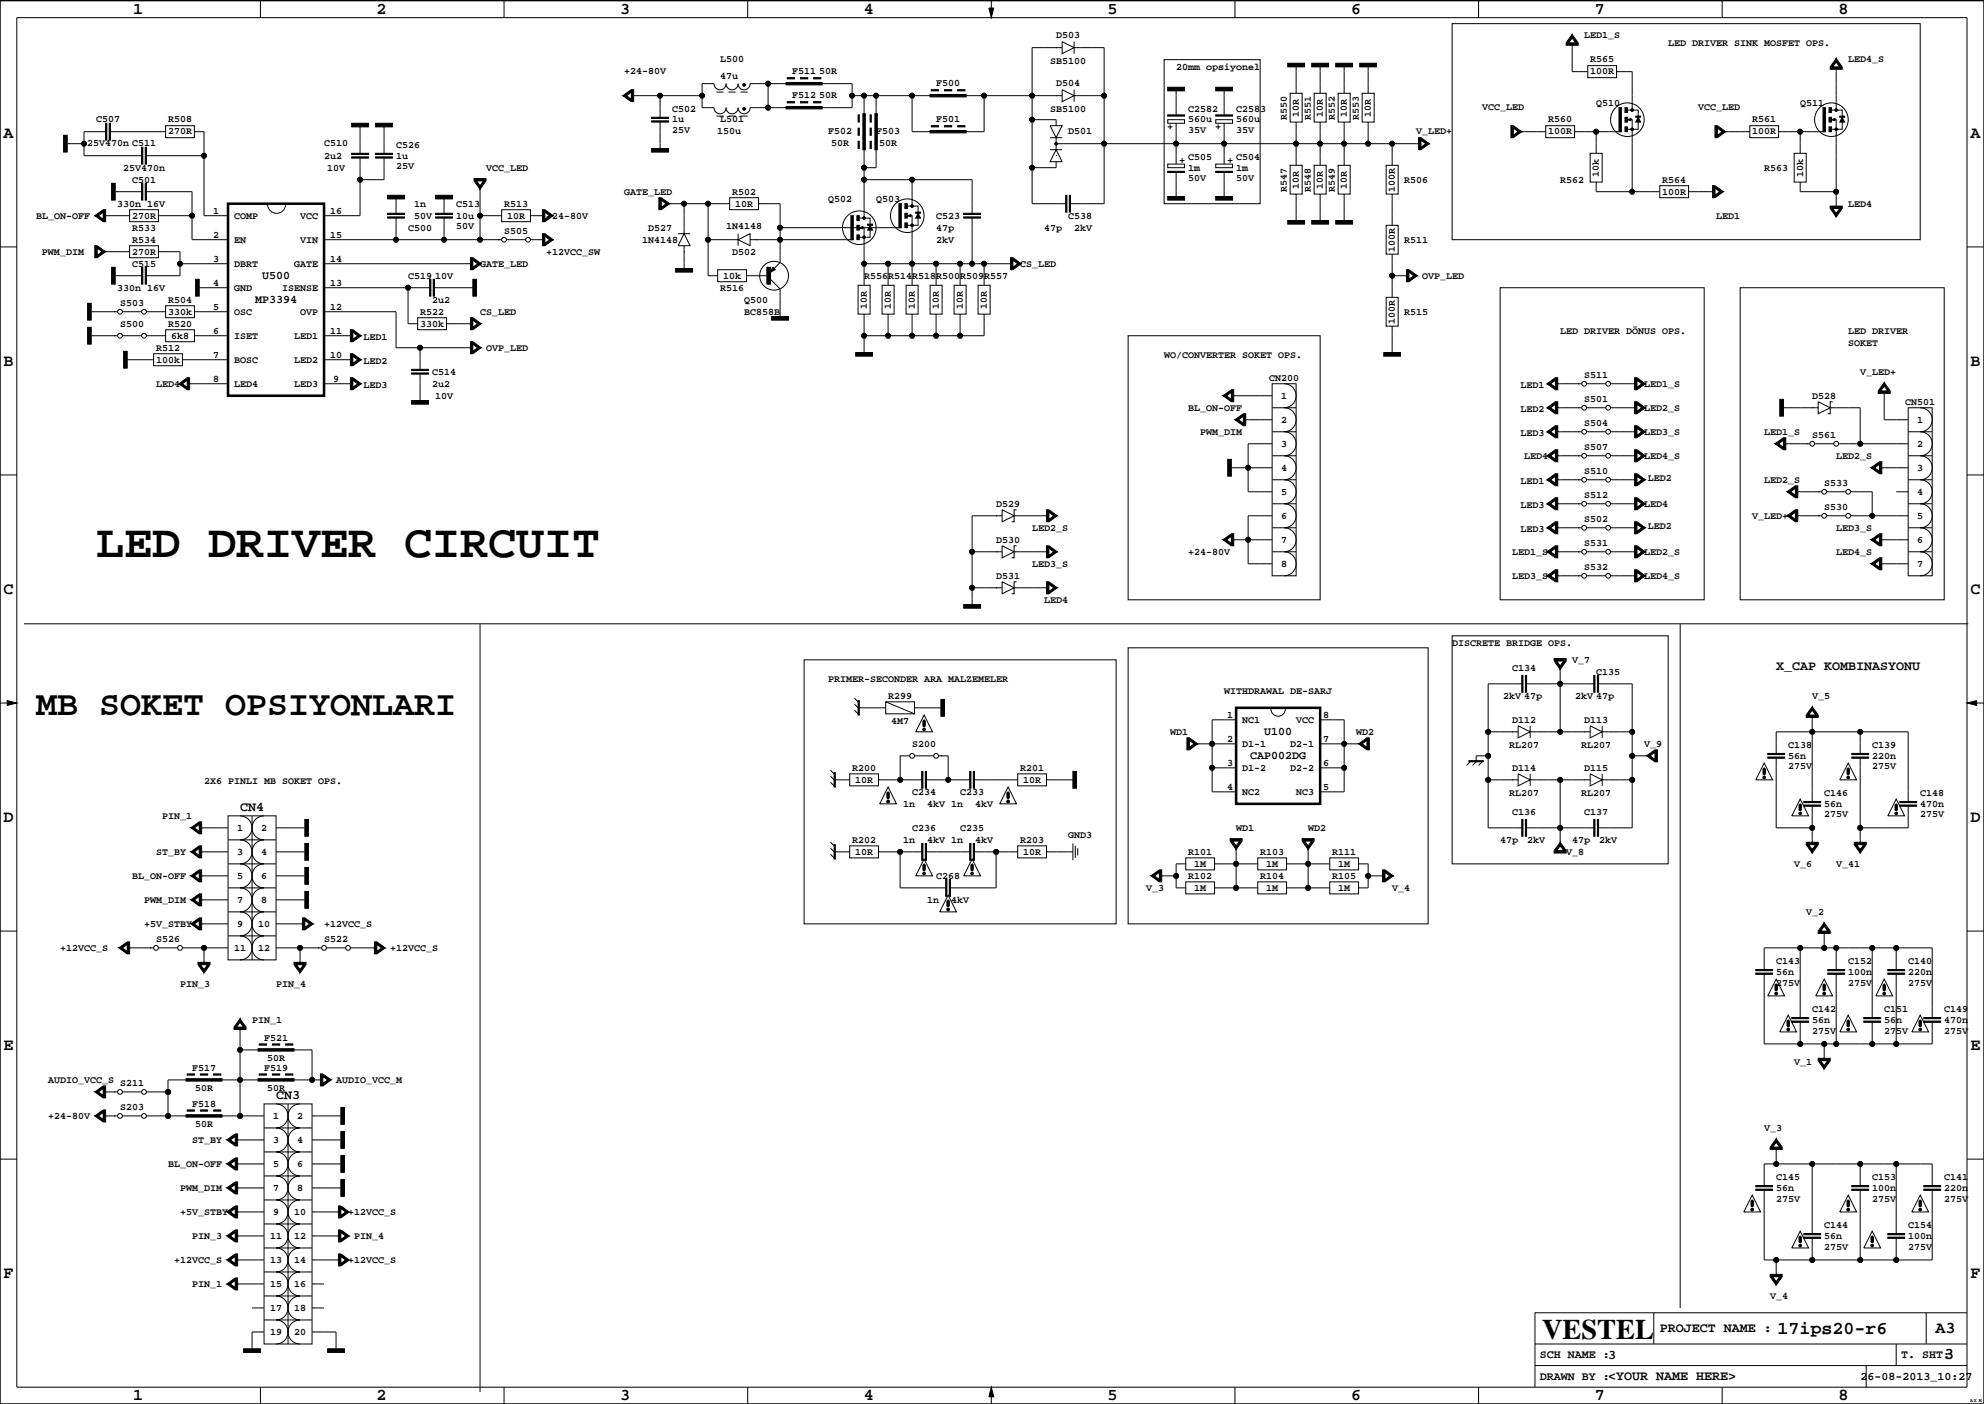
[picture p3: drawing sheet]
<svg xmlns="http://www.w3.org/2000/svg" width="420mm" height="297mm" viewBox="0 0 420 297" stroke-linecap="round" stroke-linejoin="round" font-family="sans-serif">
<defs><g id="words">
<text font-size="9.9" x="20.3" y="117.9">LED DRIVER CIRCUIT</text>
<text font-size="7.4" x="7.6" y="151.2">MB SOKET OPSIYONLARI</text>
<text font-size="6" x="326.3" y="283.3">VESTEL</text>
<text font-size="3.9" x="376.1" y="282.1">17ips20-r6</text>
<g font-size="3.5">
<text x="28.1" y="2.9">1</text>
<text x="79.7" y="2.9">2</text>
<text x="131.2" y="2.9">3</text>
<text x="182.8" y="2.9">4</text>
<text x="234.3" y="2.9">5</text>
<text x="285.9" y="2.9">6</text>
<text x="337.4" y="2.9">7</text>
<text x="389" y="2.9">8</text>
<text x=".7" y="29.1">A</text>
<text x="416.9" y="29.1">A</text>
<text x=".7" y="77.4">B</text>
<text x="416.9" y="77.4">B</text>
<text x=".7" y="125.6">C</text>
<text x="416.9" y="125.6">C</text>
<text x=".7" y="173.9">D</text>
<text x="416.9" y="173.9">D</text>
<text x=".7" y="222.1">E</text>
<text x="416.9" y="222.1">E</text>
<text x=".7" y="270.4">F</text>
<text x="416.9" y="270.4">F</text>
<text x="409.5" y="282">A3</text>
<text x="411.4" y="287.6">3</text>
<text x="28.1" y="296.3">1</text>
<text x="79.7" y="296.3">2</text>
<text x="131.2" y="296.3">3</text>
<text x="182.8" y="296.3">4</text>
<text x="234.3" y="296.3">5</text>
<text x="285.9" y="296.3">6</text>
<text x="337.4" y="296.3">7</text>
<text x="389" y="296.3">8</text>
</g>
<g font-size="2.8">
<text x="375.8" y="141.7">X_CAP KOMBINASYONU</text>
<text x="50.8" y="171.6">CN4</text>
<text x="58.4" y="232.6">CN3</text>
<text x="351.2" y="281.8">PROJECT NAME :</text>
<text x="340.3" y="287.4">3</text>
<text x="340.3" y="292">&lt;YOUR NAME HERE&gt;</text>
</g>
<g font-size="2.5">
<text x="55.4" y="59">U500</text>
<text x="54" y="64.1">MP3394</text>
<text x="267.5" y="155.5">U100</text>
<text x="264.5" y="160.6">CAP002DG</text>
<text x="325.8" y="287.3">SCH NAME :</text>
<text x="402.2" y="287.3">T. SHT:</text>
<text x="325.8" y="291.9">DRAWN BY :</text>
<text x="393.7" y="291.9">26-08-2013_10:27</text>
</g>
<g font-size="2.1">
<text x="223.5" y="8.1">D503</text>
<text x="335.2" y="8.1">LED1_S</text>
<text x="353" y="9.8">LED DRIVER SINK MOSFET OPS.</text>
<text x="132" y="15.8">+24-80V</text>
<text x="152.4" y="13.2">L500</text>
<text x="152.4" y="16.8">47u</text>
<text x="167.6" y="15.8">F511</text>
<text x="173.3" y="15.8">50R</text>
<text x="222.2" y="13.5">SB5100</text>
<text x="248.9" y="14.9">20mm opsiyonel</text>
<text x="336.5" y="15.8">100R</text>
<text x="336.5" y="13.2">R565</text>
<text x="391.1" y="13.2">LED4_S</text>
<text x="142.2" y="23.6">C502</text>
<text x="167.6" y="20.8">F512</text>
<text x="173.3" y="20.8">50R</text>
<text x="198.1" y="18.3">F500</text>
<text x="222.2" y="23.6">SB5100</text>
<text x="223.5" y="18.3">D504</text>
<text x="251.4" y="23.6">C2582</text>
<text x="261.6" y="23.6">C2583</text>
<text x="313.6" y="23.4">VCC_LED</text>
<text x="337.7" y="22.5">Q510</text>
<text x="359.3" y="23.4">VCC_LED</text>
<text x="380.9" y="22.5">Q511</text>
<text x="20.3" y="25.9">C507</text>
<text x="35.6" y="28.5">270R</text>
<text x="35.6" y="25.9">R508</text>
<text x="142.2" y="28.2">25V</text>
<text x="142.2" y="25.9">1u</text>
<text x="151.7" y="28.5">150u</text>
<text x="152.4" y="25.9">L501</text>
<text x="175.2" y="28.5">F502</text>
<text x="185.4" y="28.5">F503</text>
<text x="198.1" y="25.9">F501</text>
<text x="226" y="28.5">D501</text>
<text x="251.4" y="25.9">560u</text>
<text x="251.4" y="28.2">35V</text>
<text x="261.6" y="28.2">35V</text>
<text x="261.6" y="25.9">560u</text>
<text x="272.3" y="25.3" transform="rotate(-90 272.3 25.3)">R550</text>
<text x="274.9" y="24.7" transform="rotate(-90 274.9 24.7)">10R</text>
<text x="277.4" y="25.3" transform="rotate(-90 277.4 25.3)">R551</text>
<text x="279.9" y="24.7" transform="rotate(-90 279.9 24.7)">10R</text>
<text x="282.5" y="25.3" transform="rotate(-90 282.5 25.3)">R552</text>
<text x="285" y="24.7" transform="rotate(-90 285 24.7)">10R</text>
<text x="287.5" y="25.3" transform="rotate(-90 287.5 25.3)">R553</text>
<text x="290.1" y="24.7" transform="rotate(-90 290.1 24.7)">10R</text>
<text x="299.7" y="28.5">V_LED+</text>
<text x="327.6" y="25.9">R560</text>
<text x="327.6" y="28.5">100R</text>
<text x="370.8" y="28.5">100R</text>
<text x="370.8" y="25.9">R561</text>
<text x="18.4" y="31">25V470n C511</text>
<text x="68.6" y="31">C510</text>
<text x="68.6" y="33.5">2u2</text>
<text x="83.8" y="31.2">C526</text>
<text x="83.8" y="33.5">1u</text>
<text x="83.8" y="35.8">25V</text>
<text x="175.9" y="31">50R</text>
<text x="186" y="31">50R</text>
<text x="251.4" y="33.8">C505</text>
<text x="261.6" y="33.8">C504</text>
<text x="26" y="36.1">25V470n</text>
<text x="27.9" y="38.6">C501</text>
<text x="69.2" y="36.1">10V</text>
<text x="102.8" y="36.1">VCC_LED</text>
<text x="132" y="41.2">GATE_LED</text>
<text x="154.9" y="41.2">R502</text>
<text x="251.4" y="38.4">50V</text>
<text x="251.4" y="36.1">1m</text>
<text x="261.6" y="38.4">50V</text>
<text x="261.6" y="36.1">1m</text>
<text x="272.3" y="40.6" transform="rotate(-90 272.3 40.6)">R547</text>
<text x="274.9" y="39.9" transform="rotate(-90 274.9 39.9)">10R</text>
<text x="277.4" y="40.6" transform="rotate(-90 277.4 40.6)">R548</text>
<text x="279.9" y="39.9" transform="rotate(-90 279.9 39.9)">10R</text>
<text x="282.5" y="40.6" transform="rotate(-90 282.5 40.6)">R549</text>
<text x="285" y="39.9" transform="rotate(-90 285 39.9)">10R</text>
<text x="295.2" y="40.6" transform="rotate(-90 295.2 40.6)">100R</text>
<text x="297.1" y="38.6">R506</text>
<text x="330.1" y="38.6">R562</text>
<text x="338.3" y="37.4" transform="rotate(-90 338.3 37.4)">10k</text>
<text x="351.7" y="38.6">R564</text>
<text x="351.7" y="41.2">100R</text>
<text x="373.3" y="36.1">R563</text>
<text x="381.5" y="37.4" transform="rotate(-90 381.5 37.4)">10k</text>
<text x="7.6" y="46.2">BL_ON-OFF</text>
<text x="24.8" y="43.7">330n 16V</text>
<text x="27.9" y="46.2">270R</text>
<text x="45.1" y="45.3">1</text>
<text x="49.5" y="46.2">COMP</text>
<text x="63.5" y="46.2">VCC</text>
<text x="69.8" y="45.3">16</text>
<text x="87.6" y="46.2">50V</text>
<text x="87.6" y="43.7">1n</text>
<text x="96.5" y="43.7">C513</text>
<text x="96.5" y="46.2">10u</text>
<text x="106.7" y="43.7">R513</text>
<text x="107.3" y="46.2">10R</text>
<text x="115.5" y="46.2">+24-80V</text>
<text x="155.5" y="43.7">10R</text>
<text x="175.2" y="42.8">Q502</text>
<text x="185.4" y="42.8">Q503</text>
<text x="198.1" y="46.2">C523</text>
<text x="226" y="46.2">C538</text>
<text x="363.1" y="46.2">LED1</text>
<text x="391.1" y="43.7">LED4</text>
<text x="8.9" y="53.8">PWM_DIM</text>
<text x="27.9" y="51.3">R534</text>
<text x="27.9" y="53.8">270R</text>
<text x="27.9" y="48.8">R533</text>
<text x="45.1" y="50.4">2</text>
<text x="49.5" y="51.3">EN</text>
<text x="63.5" y="51.3">VIN</text>
<text x="69.8" y="50.4">15</text>
<text x="86.3" y="48.8">C500</text>
<text x="96.5" y="48.5">50V</text>
<text x="106.7" y="49.5">S505</text>
<text x="115.5" y="53.8">+12VCC_SW</text>
<text x="135.9" y="51.3">1N4148</text>
<text x="137.1" y="48.8">D527</text>
<text x="153.6" y="48.5">1N4148</text>
<text x="154.9" y="53.8">D502</text>
<text x="198.1" y="48.8">47p</text>
<text x="198.1" y="51.3">2kV</text>
<text x="220.9" y="48.8">47p</text>
<text x="227.3" y="48.8">2kV</text>
<text x="295.2" y="53.3" transform="rotate(-90 295.2 53.3)">100R</text>
<text x="297.1" y="51.3">R511</text>
<text x="27.9" y="56.4">C515</text>
<text x="45.1" y="55.5">3</text>
<text x="49.5" y="56.4">DBRT</text>
<text x="62.2" y="56.4">GATE</text>
<text x="69.8" y="55.5">14</text>
<text x="86.3" y="58.9">C519</text>
<text x="92.1" y="58.9">10V</text>
<text x="101.6" y="56.4">GATE_LED</text>
<text x="153" y="58.9">10k</text>
<text x="182.8" y="58.9">R556R514R518R500R509R557</text>
<text x="215.8" y="56.4">CS_LED</text>
<text x="300.9" y="58.9">OVP_LED</text>
<text x="24.8" y="61.5">330n 16V</text>
<text x="25.4" y="64.8">S503</text>
<text x="35.6" y="64">R504</text>
<text x="45.1" y="65.7">5</text>
<text x="45.1" y="60.6">4</text>
<text x="49.5" y="61.5">GND</text>
<text x="59.7" y="61.5">ISENSE</text>
<text x="69.8" y="65.7">12</text>
<text x="69.8" y="60.6">13</text>
<text x="91.4" y="64">2u2</text>
<text x="152.4" y="61.5">R516</text>
<text x="157.4" y="64">Q500</text>
<text x="183.4" y="65.3" transform="rotate(-90 183.4 65.3)">10R</text>
<text x="188.5" y="65.3" transform="rotate(-90 188.5 65.3)">10R</text>
<text x="193.6" y="65.3" transform="rotate(-90 193.6 65.3)">10R</text>
<text x="198.7" y="65.3" transform="rotate(-90 198.7 65.3)">10R</text>
<text x="203.7" y="65.3" transform="rotate(-90 203.7 65.3)">10R</text>
<text x="208.8" y="65.3" transform="rotate(-90 208.8 65.3)">10R</text>
<text x="25.4" y="69.1">S500</text>
<text x="35.6" y="66.5">330k</text>
<text x="35.6" y="69.1">R520</text>
<text x="36.2" y="71.6">6k8</text>
<text x="45.1" y="70.7">6</text>
<text x="49.5" y="66.5">OSC</text>
<text x="49.5" y="71.6">ISET</text>
<text x="62.2" y="71.6">LED1</text>
<text x="63.5" y="66.5">OVP</text>
<text x="69.8" y="70.7">11</text>
<text x="76.9" y="71.9">LED1</text>
<text x="88.9" y="66.5">R522</text>
<text x="88.9" y="69.1">330k</text>
<text x="101.6" y="66.5">CS_LED</text>
<text x="157.4" y="66.5">BC858B</text>
<text x="295.2" y="68.5" transform="rotate(-90 295.2 68.5)">100R</text>
<text x="297.1" y="66.5">R515</text>
<text x="330.1" y="70.7">LED DRIVER DÖNUS OPS.</text>
<text x="391.1" y="70.7">LED DRIVER</text>
<text x="33" y="74.2">R512</text>
<text x="33" y="76.7">100k</text>
<text x="45.1" y="75.8">7</text>
<text x="49.5" y="76.7">BOSC</text>
<text x="62.2" y="76.7">LED2</text>
<text x="69.8" y="75.8">10</text>
<text x="76.9" y="77">LED2</text>
<text x="102.8" y="74.2">OVP_LED</text>
<text x="246.3" y="75.8">WO/CONVERTER SOKET OPS.</text>
<text x="391.1" y="73.3">SOKET</text>
<text x="33" y="81.8">LED4</text>
<text x="45.1" y="80.9">8</text>
<text x="49.5" y="81.8">LED4</text>
<text x="62.2" y="81.8">LED3</text>
<text x="70.5" y="80.9">9</text>
<text x="76.9" y="82">LED3</text>
<text x="91.4" y="81.8">2u2</text>
<text x="91.4" y="79.2">C514</text>
<text x="268.5" y="80.5">CN200</text>
<text x="321.7" y="82">LED1</text>
<text x="335.2" y="80">S511</text>
<text x="347.9" y="81.8">LED1_S</text>
<text x="393.6" y="79.2">V_LED+</text>
<text x="92.1" y="84.3">10V</text>
<text x="251.4" y="86.9">BL_ON-OFF</text>
<text x="271.1" y="89.4">2</text>
<text x="271.1" y="84.3">1</text>
<text x="321.7" y="87.1">LED2</text>
<text x="335.2" y="85.1">S501</text>
<text x="347.9" y="86.9">LED2_S</text>
<text x="383.5" y="84.3">D528</text>
<text x="403.1" y="85.6">CN501</text>
<text x="405.7" y="89.4">1</text>
<text x="253.9" y="91.9">PWM_DIM</text>
<text x="271.1" y="94.5">3</text>
<text x="321.7" y="92.2">LED3</text>
<text x="335.2" y="95.2">S507</text>
<text x="335.2" y="90.2">S504</text>
<text x="347.9" y="91.9">LED3_S</text>
<text x="373.3" y="91.9">LED1_S</text>
<text x="383.5" y="92.7">S561</text>
<text x="405.7" y="94.5">2</text>
<text x="271.1" y="99.6">4</text>
<text x="322.5" y="97">LED4</text>
<text x="335.2" y="100.3">S510</text>
<text x="347.9" y="97">LED4_S</text>
<text x="348.7" y="101.8">LED2</text>
<text x="388.5" y="97">LED2_S</text>
<text x="405.7" y="99.6">3</text>
<text x="210.8" y="107.2">D529</text>
<text x="271.1" y="104.6">5</text>
<text x="321.7" y="107.4">LED3</text>
<text x="321.7" y="102.4">LED1</text>
<text x="335.2" y="105.4">S512</text>
<text x="347.9" y="107.2">LED4</text>
<text x="373.3" y="102.1">LED2_S</text>
<text x="386" y="102.9">S533</text>
<text x="386" y="107.9">S530</text>
<text x="405.7" y="104.6">4</text>
<text x="218.4" y="112.3">LED2_S</text>
<text x="271.1" y="109.7">6</text>
<text x="321.7" y="112.5">LED3</text>
<text x="335.2" y="110.5">S502</text>
<text x="348.7" y="112">LED2</text>
<text x="370.8" y="109.7">V_LED+</text>
<text x="388.5" y="112.3">LED3_S</text>
<text x="405.7" y="109.7">5</text>
<text x="210.8" y="114.8">D530</text>
<text x="218.4" y="119.9">LED3_S</text>
<text x="251.4" y="117.3">+24-80V</text>
<text x="271.1" y="119.9">8</text>
<text x="271.1" y="114.8">7</text>
<text x="320" y="117.3">LED1_S</text>
<text x="335.2" y="115.6">S531</text>
<text x="347.9" y="117.3">LED2_S</text>
<text x="388.5" y="117.3">LED4_S</text>
<text x="405.7" y="114.8">6</text>
<text x="405.7" y="119.9">7</text>
<text x="210.8" y="122.4">D531</text>
<text x="320" y="122.4">LED3_S</text>
<text x="335.2" y="120.6">S532</text>
<text x="347.9" y="122.4">LED4_S</text>
<text x="220.9" y="127.5">LED4</text>
<text x="307.3" y="136.8">DISCRETE BRIDGE OPS.</text>
<text x="320" y="142">C134</text>
<text x="332.7" y="140.2">V_7</text>
<text x="337.7" y="142.7">C135</text>
<text x="175.2" y="144.4">PRIMER-SECONDER ARA MALZEMELER</text>
<text x="187.9" y="147.8">R299</text>
<text x="259" y="146.9">WITHDRAWAL DE-SARJ</text>
<text x="318.1" y="147.8">2kV 47p</text>
<text x="333.3" y="147.8">2kV 47p</text>
<text x="383.5" y="147.8">V_5</text>
<text x="188.6" y="153.1">4M7</text>
<text x="247.6" y="155.4">WD1</text>
<text x="259.7" y="152">1</text>
<text x="262.8" y="152.9">NC1</text>
<text x="274.3" y="152.9">VCC</text>
<text x="280" y="152">8</text>
<text x="287" y="155.4">WD2</text>
<text x="320" y="152.9">D112</text>
<text x="335.2" y="152.9">D113</text>
<text x="193" y="158">S200</text>
<text x="259.7" y="157.1">2</text>
<text x="262.8" y="158">D1-1</text>
<text x="273" y="158">D2-1</text>
<text x="280" y="157.1">7</text>
<text x="319.3" y="158.2">RL207</text>
<text x="334.6" y="158.2">RL207</text>
<text x="347.9" y="158">V_9</text>
<text x="378.4" y="158.2">C138</text>
<text x="378.4" y="160.5">56n</text>
<text x="396.1" y="158.2">C139</text>
<text x="396.1" y="160.5">220n</text>
<text x="43.2" y="166">2X6 PINLI MB SOKET OPS.</text>
<text x="180.3" y="163">R200</text>
<text x="180.9" y="165.6">10R</text>
<text x="215.9" y="163">R201</text>
<text x="216.5" y="165.6">10R</text>
<text x="259.7" y="167.2">4</text>
<text x="259.7" y="162.1">3</text>
<text x="262.8" y="163">D1-2</text>
<text x="273" y="163">D2-2</text>
<text x="280" y="167.2">5</text>
<text x="280" y="162.1">6</text>
<text x="320" y="163">D114</text>
<text x="335.2" y="163">D115</text>
<text x="378.4" y="162.8">275V</text>
<text x="396.1" y="162.8">275V</text>
<text x="34.3" y="173.2">PIN_1</text>
<text x="191.1" y="170.7">1n</text>
<text x="193" y="168.1">C234</text>
<text x="196.2" y="170.7">4kV 1n</text>
<text x="203.2" y="168.1">C233</text>
<text x="206.3" y="170.7">4kV</text>
<text x="262.8" y="168.1">NC2</text>
<text x="274.3" y="168.1">NC3</text>
<text x="319.3" y="168.4">RL207</text>
<text x="320" y="172.4">C136</text>
<text x="334.6" y="168.4">RL207</text>
<text x="335.2" y="172.4">C137</text>
<text x="386" y="168.4">C146</text>
<text x="386" y="170.7">56n</text>
<text x="386" y="172.9">275V</text>
<text x="406.3" y="168.4">C148</text>
<text x="406.3" y="170.7">470n</text>
<text x="406.3" y="172.9">275V</text>
<text x="50.2" y="175.7">1</text>
<text x="55.2" y="175.7">2</text>
<text x="180.3" y="178.3">R202</text>
<text x="191.1" y="178.3">1n</text>
<text x="193" y="175.7">C236</text>
<text x="196.2" y="178.3">4kV 1n</text>
<text x="203.2" y="175.7">C235</text>
<text x="206.3" y="178.3">4kV</text>
<text x="215.9" y="178.3">R203</text>
<text x="226" y="177.4">GND3</text>
<text x="261.6" y="175.7">WD1</text>
<text x="276.8" y="175.7">WD2</text>
<text x="317.4" y="178.3">47p</text>
<text x="323.1" y="178.3">2kV</text>
<text x="332.7" y="178.3">47p</text>
<text x="338.4" y="178.3">2kV</text>
<text x="27.9" y="185.9">BL_ON-OFF</text>
<text x="33" y="180.8">ST_BY</text>
<text x="50.2" y="185.9">5</text>
<text x="50.2" y="180.8">3</text>
<text x="55.2" y="185.9">6</text>
<text x="55.2" y="180.8">4</text>
<text x="180.9" y="180.8">10R</text>
<text x="198.1" y="185.9">C268</text>
<text x="216.5" y="180.8">10R</text>
<text x="251.4" y="185.9">R102</text>
<text x="251.4" y="180.8">R101</text>
<text x="252.7" y="183.4">1M</text>
<text x="266.6" y="185.9">R104</text>
<text x="266.6" y="180.8">R103</text>
<text x="267.9" y="183.4">1M</text>
<text x="281.9" y="180.8">R111</text>
<text x="281.9" y="185.9">R105</text>
<text x="283.1" y="183.4">1M</text>
<text x="331.4" y="180.8">V_8</text>
<text x="379.6" y="183.4">V_6</text>
<text x="388.5" y="183.4">V_41</text>
<text x="30.5" y="191">PWM_DIM</text>
<text x="50.2" y="191">7</text>
<text x="55.2" y="191">8</text>
<text x="196.2" y="191">1n</text>
<text x="201.2" y="191">4kV</text>
<text x="242.5" y="188.4">V_3</text>
<text x="252.7" y="188.4">1M</text>
<text x="267.9" y="188.4">1M</text>
<text x="283.1" y="188.4">1M</text>
<text x="294.6" y="188.4">V_4</text>
<text x="30.5" y="196.1">+5V_STBY</text>
<text x="50.2" y="196.1">9</text>
<text x="54.6" y="196.1">10</text>
<text x="68.6" y="196.1">+12VCC_S</text>
<text x="382.2" y="193.5">V_2</text>
<text x="12.7" y="201.1">+12VCC_S</text>
<text x="33" y="199.4">S526</text>
<text x="49.5" y="201.1">11</text>
<text x="54.6" y="201.1">12</text>
<text x="68.6" y="199.4">S522</text>
<text x="82.5" y="201.1">+12VCC_S</text>
<text x="375.8" y="203.9">C143</text>
<text x="391.1" y="203.9">C152</text>
<text x="403.8" y="203.9">C140</text>
<text x="38.1" y="208.8">PIN_3</text>
<text x="58.4" y="208.8">PIN_4</text>
<text x="375.8" y="208.5">275V</text>
<text x="375.8" y="206.2">56n</text>
<text x="391.1" y="206.2">100n</text>
<text x="391.1" y="208.5">275V</text>
<text x="403.8" y="208.5">275V</text>
<text x="403.8" y="206.2">220n</text>
<text x="383.5" y="214.1">C142</text>
<text x="398.7" y="214.1">C151</text>
<text x="411.4" y="214.1">C149</text>
<text x="53.3" y="216.4">PIN_1</text>
<text x="55.9" y="220.2">F521</text>
<text x="383.5" y="216.4">56n</text>
<text x="383.5" y="218.7">275V</text>
<text x="398.7" y="216.4">56n</text>
<text x="398.7" y="218.7">275V</text>
<text x="411.4" y="218.7">275V</text>
<text x="411.4" y="216.4">470n</text>
<text x="40.6" y="226.5">F517</text>
<text x="55.9" y="226.5">F519</text>
<text x="56.5" y="224.5">50R</text>
<text x="379.6" y="225.3">V_1</text>
<text x="10.2" y="229.1">AUDIO_VCC_S</text>
<text x="25.4" y="229.8">S211</text>
<text x="41.3" y="230.8">50R</text>
<text x="56.5" y="230.8">50R</text>
<text x="71.1" y="229.1">AUDIO_VCC_M</text>
<text x="10.2" y="236.7">+24-80V</text>
<text x="25.4" y="234.9">S203</text>
<text x="40.6" y="234.1">F518</text>
<text x="41.3" y="238.5">50R</text>
<text x="57.8" y="236.7">1</text>
<text x="62.9" y="236.7">2</text>
<text x="373.3" y="239.2">V_3</text>
<text x="40.6" y="241.8">ST_BY</text>
<text x="57.8" y="241.8">3</text>
<text x="62.9" y="241.8">4</text>
<text x="35.6" y="246.8">BL_ON-OFF</text>
<text x="38.1" y="251.9">PWM_DIM</text>
<text x="57.8" y="251.9">7</text>
<text x="57.8" y="246.8">5</text>
<text x="62.9" y="251.9">8</text>
<text x="62.9" y="246.8">6</text>
<text x="375.8" y="251.9">56n</text>
<text x="375.8" y="249.6">C145</text>
<text x="396.1" y="249.6">C153</text>
<text x="396.1" y="251.9">100n</text>
<text x="411.4" y="251.9">220n</text>
<text x="411.4" y="249.6">C141</text>
<text x="38.1" y="257">+5V_STBY</text>
<text x="57.8" y="257">9</text>
<text x="62.2" y="257">10</text>
<text x="73.6" y="257">+12VCC_S</text>
<text x="375.8" y="254.2">275V</text>
<text x="396.1" y="254.2">275V</text>
<text x="411.4" y="254.2">275V</text>
<text x="40.6" y="262.1">PIN_3</text>
<text x="57.1" y="262.1">11</text>
<text x="62.2" y="262.1">12</text>
<text x="74.9" y="262.1">PIN_4</text>
<text x="386" y="259.8">C144</text>
<text x="386" y="262.1">56n</text>
<text x="403.8" y="262.1">100n</text>
<text x="403.8" y="259.8">C154</text>
<text x="36.8" y="267.2">+12VCC_S</text>
<text x="57.1" y="267.2">13</text>
<text x="62.2" y="267.2">14</text>
<text x="73.6" y="267.2">+12VCC_S</text>
<text x="386" y="264.4">275V</text>
<text x="403.8" y="264.4">275V</text>
<text x="40.6" y="272.2">PIN_1</text>
<text x="57.1" y="272.2">15</text>
<text x="62.2" y="272.2">16</text>
<text x="374.6" y="274.8">V_4</text>
<text x="57.1" y="277.3">17</text>
<text x="62.2" y="277.3">18</text>
<text x="57.1" y="282.4">19</text>
<text x="62.2" y="282.4">20</text>
</g>
<text font-size="1.1" x="416.9" y="296.6">AX M</text>
</g></defs>
<g fill="none" stroke="#000" stroke-width=".21">
<path d="M3.6 3.7h412.6v289.8h-412.6zM55.1 .2v3.5M106.7 .2v3.5M151.6 19.5h1.5M154.1 19.5h1.6M156.7 19.5h1.5M158.2 .2v3.5M162.5 17.7v5.1M166.3 17.7h-7.6a1.27 1.27 0 0 1-1.3 1.3 1.27 1.27 0 0 1-1.2-1.3 1.27 1.27 0 0 1-1.3 1.3 1.27 1.27 0 0 1-1.3-1.3 1.27 1.27 0 0 1-1.2 1.3 1.27 1.27 0 0 1-1.3-1.3h-2.5v5.1h2.5a1.27 1.27 0 0 0 1.3 1.3 1.27 1.27 0 0 0 1.2-1.3 1.27 1.27 0 0 0 1.3 1.3 1.27 1.27 0 0 0 1.3-1.3 1.27 1.27 0 0 0 1.2 1.3 1.27 1.27 0 0 0 1.3-1.3h7.6M174 17.7h6.3v5.1h-6.3M209.8 .2v1.5M223.5 10.1h.1"/>
<path d="M224.7 19l2.6 1.2-2.6 1.3zM224.7 8.8l2.6 1.3-2.6 1.3zM224.7 10.1h-6.3v33h7.1M227.3 10.1h6.3v33h-7.1M227.3 8.8v2.6M227.3 19v2.5M246.3 12.6h20.3v30.5h-20.3zM248.9 19.2v5.1M259 19.2v5.1M261.3 .2v3.5M273 19.7h2.5v6.1h-2.5zM274.3 14.1v5.6"/>
<path d="M278.1 19.7h2.5v6.1h-2.5zM279.3 14.1v5.6M283.1 19.7h2.6v6.1h-2.6zM284.4 14.1v5.6M288.2 19.7h2.6v6.1h-2.6zM289.5 14.1v5.6M307.3 5h99v45.7h-99zM312.9 .2v3.5M332.7 9.6v5.6h3.3M336 13.9h6.1v2.5h-6.1zM342.1 15.2h3.3v8.1h-1.1M364.4 .2v3.5"/>
<path d="M388.5 14.7v8.6h-1M419.9 .1h-419.9v296.9M14.2 30.4h3.6M22.3 27.9h-4.5v5h12.2M23.4 27.9h11.6M31 32.9h12.2M35 26.6h6.1v2.5h-6.1zM41.1 27.9h2.1v17.7h5M76.2 33.4v12.2h-7.6M76.2 26.8v5.6M81.3 26.8v5.6M81.3 33.4v4.6h-5.1"/>
<path d="M134.1 20.2h14.5M139.7 20.2v4.6M139.7 25.8v5.6M151.6 24.6h1.5M154.1 24.6h1.6M156.7 24.6h1.5M180.3 20.2h16.5M182.8 31.7v14.4h-1M182.8 20.2v3.9M182.8 38h22.9v7.1M185.4 20.2v3.9M185.4 31.7v3.8h-2.6"/>
<path d="M193 38v5.6h-1M193 20.2v7.7h3.8M204.4 20.2h20.3M208.2 20.2v7.7h-3.8M218.4 25.3h5.1v1.3M222.2 26.6h2.5l-1.2 2.5zM222.2 29.1h2.5M222.2 31.7h2.5M223.5 20.2h.1M223.5 31.7l1.2 2.5h-2.5zM223.5 32.9h.1M223.5 30.4h76.7"/>
<path d="M223.5 29.1v2.6M223.5 34.2v1.3h-5.1M227.3 20.2h6.3M247.1 25.3h3.5v.8h-3.5zM247.1 34.7h3.5v.8h-3.5zM247.1 26.8h1M247.6 26.3v1.1M248.9 26.1v8.6M248.9 36.5v5.1M249.6 34h1M250.1 33.4v1.1M257.2 34.7h3.6v.8h-3.6z"/>
<path d="M257.2 25.3h3.6v.8h-3.6zM257.2 26.8h1.1M257.8 26.3v1.1M259 26.1v8.6M259 36.5v5.1M259.8 34h1M260.3 33.4v1.1M273 35h2.5v6.1h-2.5zM274.3 25.8v9.2M278.1 35h2.5v6.1h-2.5zM279.3 25.8v9.2M283.1 35h2.6v6.1h-2.6z"/>
<path d="M284.4 25.8v9.2M289.5 25.8v4.6M293.3 35h2.5v6.1h-2.5zM294.6 30.4v4.6M322 27.9h5.1M327.1 26.6h6.1v2.5h-6.1zM333.2 27.9h9.9M336.5 32.4h2.5v6.1h-2.5zM337.7 38.5v2.1h13.5M337.7 27.9v4.5M344.3 25.3h1.1v15.3M345.4 23.3h1.2v4.1h-2.3"/>
<path d="M351.2 39.3h6.1v2.5h-6.1zM365.2 27.9h5M370.2 26.6h6.1v2.5h-6.1zM376.3 27.9h9.9M379.6 32.4h2.6v6.1h-2.6zM380.9 27.9v4.5M380.9 38.5v2.1h7.6M387.5 25.3h1v18.3M388.5 23.3h1.3v4.1h-2.3M0 52.2h3.6M22.3 53.3h5.1M22.3 45.6h5.1"/>
<path d="M24.4 40.6h5.6M24.4 58.3h5.6M27.4 52h6.1v2.5h-6.1zM27.4 44.4h6.1v2.5h-6.1zM31 40.6h9.6v10.1h7.6M33.5 53.3h4.6v5h-7.1M33.5 45.6h7.1M38.1 55.8h10.1M56.6 43.4a1.91 1.91 0 0 0 1.9 1.7 1.91 1.91 0 0 0 1.9-1.7M68.6 50.7h37.5M68.6 55.8h30.9M83.8 43.1h.1"/>
<path d="M83.8 42.1v3M83.8 46.1v4.6M94 43.1h.1M94 42.1v3M94 46.1v4.6M101.6 45.6h4.5M101.6 40v10.7M106.1 44.4h6.1v2.5h-6.1zM107.2 50.7h4M112.2 45.6h2.6M112.2 50.7h2.6M114.3 45.6h.1"/>
<path d="M114.3 50.7h.1M141.7 43.1h12.7M143.5 49.4h2.5M144.7 55.8h.1M144.7 53.3h.1M144.7 49.4l1.3 2.6h-2.5zM144.7 43.1v6.3M144.7 52v4.8M149.8 43.1v15.2h2.1M149.8 50.7h6.4M151.9 57.1h6.1v2.5h-6.1zM154.4 41.8h6.1v2.6h-6.1z"/>
<path d="M156.2 50.7l2.5-1.3v2.6zM156.2 49.4v2.6M158 58.3h4.3M158.7 50.7h21.9M160 58.3h.1M160 50.7h.1M160.5 43.1h4.6v12.4l-2.1 2.1M163 59.1l2.1 2v5.9M165.1 48.2h25.6M181.8 48.2h1v12.2M182.8 46.1h1.3v4.1h-2.3M182.8 55.8h31"/>
<path d="M187.9 55.8v4.6M192 45.6h1v14.8M193 43.6h1.3v4.1h-2.3M198.1 55.8v4.6M203.2 55.8v4.6M205.7 46.1v9.7M208.2 55.8v4.6M274.3 41.1v5.6M279.3 41.1v5.6M284.4 41.1v5.6M293.3 47.7h2.5v6.1h-2.5zM294.6 58.3h3"/>
<path d="M294.6 41.1v6.6M294.6 53.8v9.1M357.3 40.6h5.1M416.2 52.2h3.6M19.3 66h5.6M19.3 71h5.6M25.9 66h4.1M25.9 71h4.1M26.9 76.1h5.6M31 66h4M31 71h4M32.5 74.8h6.1v2.6h-6.1z"/>
<path d="M33 66h.1M33 71h.1M35 64.7h6.1v2.5h-6.1zM35 69.8h6.1v2.5h-6.1zM38.6 76.1h9.6M41.1 66h7.1M41.1 71h7.1M42.2 60.9h6M43.2 60.9h.1M43.2 66h.1M43.2 71h.1M68.6 60.9h22.3"/>
<path d="M68.6 66h15.2v7.6h15.7M68.6 71h5.6M68.6 76.1h5.6M73.6 76.1h.1M73.6 71h.1M86.3 60.9v7.6h2.1M88.4 67.2h6.1v2.6h-6.1zM88.9 73.6v4.5M88.9 79.2v5.5M91.9 60.9h8.2M94.5 68.5h5M181.6 60.4h2.5v6.1h-2.5z"/>
<path d="M182.8 66.5v8.1M186.6 60.4h2.6v6.1h-2.6zM187.9 66.5v4.5M191.7 60.4h2.6v6.1h-2.6zM193 66.5v4.5M196.8 60.4h2.5v6.1h-2.5zM198.1 66.5v4.5M201.9 60.4h2.5v6.1h-2.5zM203.2 66.5v4.5M207 60.4h2.5v6.1h-2.5zM208.2 66.5v4.5h-25.4M238.7 71h40.6v55.9h-40.6z"/>
<path d="M293.3 62.9h2.5v6.1h-2.5zM294.6 69v5.6M317.4 60.9h43.2v66h-43.2zM368.2 60.9h43.2v66h-43.2zM40.1 81.2h8.1M68.6 81.2h5.6M73.6 81.2h.1M260.5 99h8.7M261.1 83.7h8.1M263.6 88.8h5.6M269.2 81.2h5.1v40.6h-5.1zM269.2 93.9h-5.1v10.1h5.1"/>
<path d="M269.2 96.4h5.1M269.2 86.3h5.1M269.2 91.3h5.1M271.7 81.2a2.54 2.54 0 0 1 2.6 2.5 2.54 2.54 0 0 1-2.6 2.6 2.54 2.54 0 0 1 2.6 2.5 2.54 2.54 0 0 1-2.6 2.5 2.54 2.54 0 0 1 2.6 2.6 2.54 2.54 0 0 1-2.6 2.5 2.54 2.54 0 0 1 2.6 2.6 2.54 2.54 0 0 1-2.6 2.5 2.54 2.54 0 0 1 2.6 2.5 2.54 2.54 0 0 1-2.6 2.6 2.54 2.54 0 0 1 2.6 2.5 2.54 2.54 0 0 1-2.6 2.6 2.54 2.54 0 0 1 2.6 2.5 2.54 2.54 0 0 1-2.6 2.5 2.54 2.54 0 0 1 2.6 2.6 2.54 2.54 0 0 1-2.6 2.5M329.6 96.4h5.1M329.6 86.3h5.1M329.6 91.3h5.1M329.6 81.2h5.1M335.7 96.4h4.1M335.7 86.3h4.1M335.7 91.3h4.1M335.7 81.2h4.1"/>
<path d="M340.8 96.4h5.1M340.8 86.3h5.1M340.8 91.3h5.1M340.8 81.2h5.1M377.4 86.3h7.3M377.9 93.9h5M383.5 86.3h.1M384 93.9h4M384.7 85l2.6 1.3-2.6 1.2zM387.3 86.3h6.3v7.6M387.8 85h-.5v2.5h-.5M389 93.9h14.8"/>
<path d="M398.2 99h5.6M398.7 83.2v5.6h5.1M403.8 86.3h5v35.5h-5zM403.8 96.4h5M403.8 91.3h5M406.3 86.3a2.54 2.54 0 0 1 2.5 2.5 2.54 2.54 0 0 1-2.5 2.5 2.54 2.54 0 0 1 2.5 2.6 2.54 2.54 0 0 1-2.5 2.5 2.54 2.54 0 0 1 2.5 2.6 2.54 2.54 0 0 1-2.5 2.5 2.54 2.54 0 0 1 2.5 2.5 2.54 2.54 0 0 1-2.5 2.6 2.54 2.54 0 0 1 2.5 2.5 2.54 2.54 0 0 1-2.5 2.6 2.54 2.54 0 0 1 2.5 2.5 2.54 2.54 0 0 1-2.5 2.5 2.54 2.54 0 0 1 2.5 2.6 2.54 2.54 0 0 1-2.5 2.5M0 100.5h3.6M205.7 116.7h6.3M210.8 109.1h.1M210.8 116.7h.1M212 107.9l2.6 1.2-2.6 1.3zM212 115.5l2.6 1.2-2.6 1.3z"/>
<path d="M212 109.1h-6.3v18.8M214.6 109.1h6.8M214.6 116.7h6.8M215.1 107.9h-.5v2.5h-.5M215.1 115.5h-.5v2.5h-.5M261.1 114.2h8.1M269.2 109.1h-5.1v10.2h5.1M269.2 116.7h5.1M269.2 111.7h5.1M269.2 106.6h5.1M269.2 101.5h5.1M329.6 116.7h5.1"/>
<path d="M329.6 111.7h5.1M329.6 106.6h5.1M329.6 101.5h5.1M335.7 116.7h4.1M335.7 111.7h4.1M335.7 106.6h4.1M335.7 101.5h4.1M340.8 116.7h5.1M340.8 111.7h5.1M340.8 106.6h5.1M340.8 101.5h5.1M380.4 104h5.1"/>
<path d="M380.4 109.1h5.1M386.5 104h4.1M386.5 109.1h4.1M391.6 104h4.5v5.1M391.6 109.1h12.2M398.2 114.2h5.6M398.2 119.3h5.6M401.2 104h2.6M403.8 116.7h5M403.8 111.7h5M403.8 106.6h5M403.8 101.5h5"/>
<path d="M416.2 100.5h3.6M5.1 132h411.4M101.6 132v162.5M170.1 139.6h66.1v55.9h-66.1zM205.7 124.4h6.3M210.8 124.4h.1M212 123.1l2.6 1.3-2.6 1.2zM214.6 124.4h6.8M215.1 123.1h-.5v2.5h-.5M238.7 137.1h63.5v58.4h-63.5zM307.3 134.5h45.7v48.3h-45.7zM329.6 121.8h5.1"/>
<path d="M335.7 121.8h4.1M340.8 121.8h5.1M355.5 132v144.7M0 148.7h1.5M180.8 149l.8 .8M180.8 147.7l.8 .8M180.8 150.3l.8 .7M181.8 149.8h5.6M187.4 148.5h6.1v2.5h-6.1zM187.4 148.5l6.1 2.5M190.5 159.9h2M190.5 159.9v5.1"/>
<path d="M193.5 159.9h4.1M193.5 149.8h5.6M195.5 151.3l1.8 3.5h-3.5zM198.6 159.9h2v5.1M253.4 157.4h8.2M261.6 152.3h-5.1v15.2h5.1M268.9 150a1.52 1.52 0 0 0 1.5 1.5 1.52 1.52 0 0 0 1.6-1.5M279.3 157.4h8.2M279.3 152.3h5.1v15.2h-5.1M314.9 154.8h6.3M314.9 159.9h-2.6v1M320 154.8h.1"/>
<path d="M321.2 153.6l2.6 1.2-2.6 1.3zM322 144.7h-7.1v30.4h7.1M323 144.7h14.2M323.8 154.8h12.7M323.8 153.6v2.5M330.1 141.6v13.2M335.2 154.8h.1M336.5 153.6l2.5 1.2-2.5 1.3zM338.3 144.7h7.1v30.4h-7.1M339 154.8h6.4M339 153.6v2.5M345.4 159.9h3"/>
<path d="M375.8 159.4v-4.6h28v14.8M383.5 151.8v17.8M393.6 154.8h.1M393.6 154.8v4.6M418.2 148.7h1.6M42.7 175.1h5.5M48.2 172.6h10.2v30.5h-10.2zM48.2 177.7h10.2M50.8 172.6a2.54 2.54 0 0 1 2.5 2.5 2.54 2.54 0 0 1-2.5 2.6 2.54 2.54 0 0 1 2.5 2.5 2.54 2.54 0 0 1-2.5 2.6 2.54 2.54 0 0 1 2.5 2.5 2.54 2.54 0 0 1-2.5 2.5 2.54 2.54 0 0 1 2.5 2.6 2.54 2.54 0 0 1-2.5 2.5 2.54 2.54 0 0 1 2.5 2.6 2.54 2.54 0 0 1-2.5 2.5 2.54 2.54 0 0 1 2.5 2.5 2.54 2.54 0 0 1-2.5 2.6M53.3 172.6v30.5M55.9 172.6a2.54 2.54 0 0 0-2.6 2.5 2.54 2.54 0 0 0 2.6 2.6 2.54 2.54 0 0 0-2.6 2.5 2.54 2.54 0 0 0 2.6 2.6 2.54 2.54 0 0 0-2.6 2.5 2.54 2.54 0 0 0 2.6 2.5 2.54 2.54 0 0 0-2.6 2.6 2.54 2.54 0 0 0 2.6 2.5 2.54 2.54 0 0 0-2.6 2.6 2.54 2.54 0 0 0 2.6 2.5 2.54 2.54 0 0 0-2.6 2.5 2.54 2.54 0 0 0 2.6 2.6M58.4 175.1h6.1"/>
<path d="M175.7 179.5l.8 .7M175.7 178.2l.8 .8M175.7 164.2l.8 .8M175.7 163l.8 .7M175.7 165.5l.8 .8M176.7 165h3.1M177.8 165h.1M179.8 179h6.1v2.5h-6.1zM179.8 163.7h6.1v2.6h-6.1zM185.9 165h9.1M187.9 166.5l1.8 3.6h-3.6zM196 165h9.2"/>
<path d="M206.2 165h9.1M213.3 166.5l1.8 3.6h-3.6zM215.3 179h6.1v2.5h-6.1zM215.3 163.7h6.1v2.6h-6.1zM221.4 165h5.6M227 178.4v3.6M227.5 179v2.5M228 179.5v1.5M256.5 162.4h5.1M261.6 179.7v8.1M276.8 179.7v8.1M279.3 162.4h5.1"/>
<path d="M311.1 161.2l-.8 .7M312.3 161.2l-.7 .7M313.6 161.2l-.7 .7M314.9 165h6.3M320 165h.1M321.2 163.7l2.6 1.3-2.6 1.3zM323 175.1h14.2M323.8 165h12.7M323.8 163.7v2.6M330.1 165v13.2M335.2 165h.1M336.5 163.7l2.5 1.3-2.5 1.3z"/>
<path d="M339 163.7v2.6M339 165h6.4M373.3 161.4l1.8 3.6h-3.6zM375.8 160.4v14.7h7.7M380.9 169.1l1.8 3.5h-3.6zM383.5 170.6v7.6M391.1 161.4l1.7 3.6h-3.5zM393.6 160.4v17.8M401.2 169.1l1.8 3.5h-3.5zM403.8 170.6v4.5h-10.2M0 197h3.6M42.7 180.2h5.5"/>
<path d="M42.7 185.3h5.5M42.7 190.4h5.5M42.7 195.5h5.5M48.2 187.8h10.2M48.2 182.8h10.2M48.2 198h10.2M48.2 192.9h10.2M58.4 180.2h6.1M58.4 185.3h6.1M58.4 190.4h6.1M58.4 195.5h5.6M175.7 180.7l.8 .8"/>
<path d="M176.7 180.2h3.1M177.8 180.2h.1M185.9 180.2h9.1M190.5 180.2v7.6h9.6M195.5 181.7l1.8 3.6h-3.5zM196 180.2h9.2M200.6 189.4l1.8 3.5h-3.6zM205.7 181.7l1.8 3.6h-3.6zM206.2 180.2h9.1M210.8 180.2v7.6h-9.7M221.4 180.2h5.6M245.8 185.3h3.1"/>
<path d="M250.9 186.6h6.1v2.5h-6.1zM250.9 181.5h6.1v2.5h-6.1zM250.9 182.8h-2v5h2M257 187.8h9.1M257 182.8h9.1M266.1 186.6h6.1v2.5h-6.1zM266.1 181.5h6.1v2.5h-6.1zM272.2 187.8h9.2M272.2 182.8h9.2M281.4 181.5h6.1v2.5h-6.1zM281.4 186.6h6.1v2.5h-6.1zM287.5 182.8h2v5h-2"/>
<path d="M289.5 185.3h3M386 197.5v3M416.2 197h3.6M27.4 200.5h5.1M33.5 200.5h4.1M38.6 200.5h9.6M43.2 200.5v3.1M50.8 217.8v18.3M58.4 200.5h9.7M63.5 200.5v3.1M69.1 200.5h4M74.2 200.5h5"/>
<path d="M373.3 205.1v-4.6h35.5v14.8M373.3 206.1v14.8h35.5v-4.6M375.8 207.1l1.8 3.6h-3.5zM378.4 214.8l1.8 3.5h-3.6zM380.9 200.5v14.8M380.9 216.3v4.6M386 207.1l1.8 3.6h-3.6zM388.5 200.5v4.6M388.5 206.1v14.8M391.1 214.8l1.7 3.5h-3.5zM396.1 200.5v14.8M396.1 216.3v4.6"/>
<path d="M398.7 207.1l1.8 3.6h-3.6zM401.2 200.5v4.6M401.2 206.1v14.8M406.3 214.8l1.8 3.5h-3.6zM22.3 236.1h2.6M22.3 231h2.6M22.9 231h.1M22.9 236.1h.1M25.9 236.1h4.1M25.9 231h4.1M31 236.1h8.4M31 231h4.6"/>
<path d="M39.4 228.5h-3.8v7.6M47 228.5h7.6M47 236.1h8.9M50.8 222.1h3.8M55.9 233.6h10.1v50.7h-10.1zM55.9 238.6h10.1M58.4 233.6a2.54 2.54 0 0 1 2.5 2.5 2.54 2.54 0 0 1-2.5 2.5 2.54 2.54 0 0 1 2.5 2.6 2.54 2.54 0 0 1-2.5 2.5 2.54 2.54 0 0 1 2.5 2.6 2.54 2.54 0 0 1-2.5 2.5 2.54 2.54 0 0 1 2.5 2.5 2.54 2.54 0 0 1-2.5 2.6 2.54 2.54 0 0 1 2.5 2.5 2.54 2.54 0 0 1-2.5 2.5 2.54 2.54 0 0 1 2.5 2.6 2.54 2.54 0 0 1-2.5 2.5 2.54 2.54 0 0 1 2.5 2.6 2.54 2.54 0 0 1-2.5 2.5 2.54 2.54 0 0 1 2.5 2.5 2.54 2.54 0 0 1-2.5 2.6 2.54 2.54 0 0 1 2.5 2.5 2.54 2.54 0 0 1-2.5 2.6 2.54 2.54 0 0 1 2.5 2.5 2.54 2.54 0 0 1-2.5 2.5M60.9 233.6v50.7M62.2 228.5h5.6M62.2 222.1h3.8v6.4M63.5 233.6a2.54 2.54 0 0 0-2.6 2.5 2.54 2.54 0 0 0 2.6 2.5 2.54 2.54 0 0 0-2.6 2.6 2.54 2.54 0 0 0 2.6 2.5 2.54 2.54 0 0 0-2.6 2.6 2.54 2.54 0 0 0 2.6 2.5 2.54 2.54 0 0 0-2.6 2.5 2.54 2.54 0 0 0 2.6 2.6 2.54 2.54 0 0 0-2.6 2.5 2.54 2.54 0 0 0 2.6 2.5 2.54 2.54 0 0 0-2.6 2.6 2.54 2.54 0 0 0 2.6 2.5 2.54 2.54 0 0 0-2.6 2.6 2.54 2.54 0 0 0 2.6 2.5 2.54 2.54 0 0 0-2.6 2.5 2.54 2.54 0 0 0 2.6 2.6 2.54 2.54 0 0 0-2.6 2.5 2.54 2.54 0 0 0 2.6 2.6 2.54 2.54 0 0 0-2.6 2.5 2.54 2.54 0 0 0 2.6 2.5M66 236.1h6.1"/>
<path d="M386 220.9v3M0 245.2h3.6M50.3 241.2h5.6M50.3 246.3h5.6M50.3 251.3h5.6M50.3 256.4h5.6M55.9 258.9h10.1M55.9 243.7h10.1M55.9 248.8h10.1M55.9 253.9h10.1M66 241.2h6.1M66 246.3h6.1"/>
<path d="M66 251.3h6.1M66 256.4h5.6M370.8 252.9l1.7 3.5h-3.5zM373.3 250.8v-4.5h35.5v4.5M373.3 251.8v14.8h35.5v-14.8M375.8 243.2v3.1M383.5 246.3v14.7M391.1 252.9l1.7 3.5h-3.5zM393.6 246.3v4.5M393.6 251.8v14.8M401.2 246.3v14.7M406.3 252.9l1.8 3.5h-3.6z"/>
<path d="M416.2 245.2h3.6M50.3 261.5h5.6M50.3 266.6h5.6M50.3 271.6h5.6M53.3 276.7h2.6M55.9 279.3h10.1M55.9 264h10.1M55.9 269.1h10.1M55.9 274.2h10.1M66 261.5h5.6M66 266.6h5.6M66 271.6h2.6"/>
<path d="M66 276.7h2.6M349.9 277.7v6.6M375.8 266.6v3M380.9 260.5l1.8 3.5h-3.6zM383.5 262v4.6M396.1 260.5l1.8 3.5h-3.5zM401.2 262v4.6M407.6 277.7v6.6M416.2 277.7h-91.4v15.8M0 297h419.9M0 297v-296.8h419.8v296.8M55.1 293.5v3.5"/>
<path d="M55.9 281.8h-2.6v3.6M66 281.8h5.1v3.6M106.7 293.5v3.5M158.2 293.5v3.5M209.8 295.5v1.5M261.3 293.5v3.5M312.9 293.5v3.5M324.8 284.3h91.4M324.8 288.9h91.4M364.4 293.5v3.5M394.9 288.9v4.6M401.2 284.3v4.6"/>
<circle cx="157.4" cy="18" r=".25"/>
<circle cx="162.5" cy="17.7" r=".51"/>
<circle cx="17.8" cy="30.4" r=".51"/>
<circle cx="43.2" cy="32.9" r=".51"/>
<circle cx="76.2" cy="38" r=".51"/>
<circle cx="139.7" cy="20.2" r=".51"/>
<circle cx="148.6" cy="20.2" r=".51"/>
<circle cx="157.4" cy="23" r=".25"/>
<circle cx="162.5" cy="22.8" r=".51"/>
<circle cx="180.3" cy="20.2" r=".51"/>
<circle cx="182.8" cy="35.5" r=".51"/>
<circle cx="182.8" cy="38" r=".51"/>
<circle cx="182.8" cy="20.2" r=".51"/>
<circle cx="185.4" cy="20.2" r=".51"/>
<circle cx="193" cy="38" r=".51"/>
<circle cx="193" cy="20.2" r=".51"/>
<circle cx="208.2" cy="20.2" r=".51"/>
<circle cx="218.4" cy="35.5" r=".51"/>
<circle cx="218.4" cy="25.3" r=".51"/>
<circle cx="218.4" cy="20.2" r=".51"/>
<circle cx="223.5" cy="30.4" r=".25"/>
<circle cx="233.6" cy="30.4" r=".51"/>
<circle cx="233.6" cy="20.2" r=".51"/>
<circle cx="248.9" cy="30.4" r=".51"/>
<circle cx="259" cy="30.4" r=".51"/>
<circle cx="274.3" cy="30.4" r=".51"/>
<circle cx="279.3" cy="30.4" r=".51"/>
<circle cx="284.4" cy="30.4" r=".51"/>
<circle cx="289.5" cy="30.4" r=".51"/>
<circle cx="294.6" cy="30.4" r=".51"/>
<circle cx="337.7" cy="27.9" r=".51"/>
<circle cx="344.3" cy="25.3" r="3.6"/>
<circle cx="345.4" cy="27.4" r=".25"/>
<circle cx="345.4" cy="23.3" r=".25"/>
<circle cx="380.9" cy="27.9" r=".51"/>
<circle cx="387.5" cy="25.3" r="3.6"/>
<circle cx="388.5" cy="27.4" r=".25"/>
<circle cx="388.5" cy="23.3" r=".25"/>
<circle cx="38.1" cy="55.8" r=".51"/>
<circle cx="40.6" cy="45.6" r=".51"/>
<circle cx="83.8" cy="50.7" r=".51"/>
<circle cx="94" cy="50.7" r=".51"/>
<circle cx="101.6" cy="50.7" r=".51"/>
<circle cx="101.6" cy="45.6" r=".51"/>
<circle cx="106.7" cy="50.7" r=".51"/>
<circle cx="111.7" cy="50.7" r=".51"/>
<circle cx="144.7" cy="43.1" r=".51"/>
<circle cx="149.8" cy="50.7" r=".51"/>
<circle cx="149.8" cy="43.1" r=".51"/>
<circle cx="163.8" cy="58.3" r="3"/>
<circle cx="165.1" cy="50.7" r=".51"/>
<circle cx="165.1" cy="48.2" r=".51"/>
<circle cx="181.8" cy="48.2" r="3.6"/>
<circle cx="182.8" cy="55.8" r=".51"/>
<circle cx="182.8" cy="46.1" r=".25"/>
<circle cx="182.8" cy="50.2" r=".25"/>
<circle cx="187.9" cy="55.8" r=".51"/>
<circle cx="192" cy="45.6" r="3.6"/>
<circle cx="193" cy="47.7" r=".25"/>
<circle cx="193" cy="43.6" r=".25"/>
<circle cx="193" cy="55.8" r=".51"/>
<circle cx="198.1" cy="55.8" r=".51"/>
<circle cx="203.2" cy="55.8" r=".51"/>
<circle cx="205.7" cy="55.8" r=".51"/>
<circle cx="208.2" cy="55.8" r=".51"/>
<circle cx="294.6" cy="58.3" r=".51"/>
<circle cx="345.4" cy="40.6" r=".51"/>
<circle cx="388.5" cy="40.6" r=".51"/>
<circle cx="25.4" cy="71" r=".51"/>
<circle cx="25.4" cy="66" r=".51"/>
<circle cx="30.5" cy="71" r=".51"/>
<circle cx="30.5" cy="66" r=".51"/>
<circle cx="86.3" cy="60.9" r=".51"/>
<circle cx="88.9" cy="73.6" r=".51"/>
<circle cx="182.8" cy="71" r=".51"/>
<circle cx="187.9" cy="71" r=".51"/>
<circle cx="193" cy="71" r=".51"/>
<circle cx="198.1" cy="71" r=".51"/>
<circle cx="203.2" cy="71" r=".51"/>
<circle cx="264.1" cy="99" r=".51"/>
<circle cx="335.2" cy="91.3" r=".51"/>
<circle cx="335.2" cy="86.3" r=".51"/>
<circle cx="335.2" cy="96.4" r=".51"/>
<circle cx="335.2" cy="81.2" r=".51"/>
<circle cx="340.3" cy="86.3" r=".51"/>
<circle cx="340.3" cy="91.3" r=".51"/>
<circle cx="340.3" cy="96.4" r=".51"/>
<circle cx="340.3" cy="81.2" r=".51"/>
<circle cx="383.5" cy="93.9" r=".51"/>
<circle cx="388.5" cy="93.9" r=".51"/>
<circle cx="393.6" cy="93.9" r=".51"/>
<circle cx="205.7" cy="116.7" r=".51"/>
<circle cx="264.1" cy="114.2" r=".51"/>
<circle cx="335.2" cy="106.6" r=".51"/>
<circle cx="335.2" cy="101.5" r=".51"/>
<circle cx="335.2" cy="116.7" r=".51"/>
<circle cx="335.2" cy="111.7" r=".51"/>
<circle cx="340.3" cy="106.6" r=".51"/>
<circle cx="340.3" cy="101.5" r=".51"/>
<circle cx="340.3" cy="116.7" r=".51"/>
<circle cx="340.3" cy="111.7" r=".51"/>
<circle cx="386" cy="104" r=".51"/>
<circle cx="386" cy="109.1" r=".51"/>
<circle cx="391.1" cy="104" r=".51"/>
<circle cx="391.1" cy="109.1" r=".51"/>
<circle cx="396.1" cy="109.1" r=".51"/>
<circle cx="205.7" cy="124.4" r=".51"/>
<circle cx="335.2" cy="121.8" r=".51"/>
<circle cx="340.3" cy="121.8" r=".51"/>
<circle cx="193" cy="159.9" r=".51"/>
<circle cx="195.5" cy="154.3" r=".25"/>
<circle cx="198.1" cy="159.9" r=".51"/>
<circle cx="256.5" cy="157.4" r=".51"/>
<circle cx="284.4" cy="157.4" r=".51"/>
<circle cx="314.9" cy="154.8" r=".51"/>
<circle cx="314.9" cy="159.9" r=".51"/>
<circle cx="330.1" cy="154.8" r=".51"/>
<circle cx="330.1" cy="144.7" r=".51"/>
<circle cx="345.4" cy="154.8" r=".51"/>
<circle cx="345.4" cy="159.9" r=".51"/>
<circle cx="383.5" cy="154.8" r=".51"/>
<circle cx="393.6" cy="154.8" r=".51"/>
<circle cx="187.9" cy="169.6" r=".25"/>
<circle cx="190.5" cy="165" r=".51"/>
<circle cx="200.6" cy="165" r=".51"/>
<circle cx="213.3" cy="169.6" r=".25"/>
<circle cx="256.5" cy="162.4" r=".51"/>
<circle cx="284.4" cy="162.4" r=".51"/>
<circle cx="314.9" cy="165" r=".51"/>
<circle cx="330.1" cy="165" r=".51"/>
<circle cx="330.1" cy="175.1" r=".51"/>
<circle cx="345.4" cy="165" r=".51"/>
<circle cx="373.3" cy="164.5" r=".25"/>
<circle cx="380.9" cy="172.1" r=".25"/>
<circle cx="383.5" cy="175.1" r=".51"/>
<circle cx="391.1" cy="164.5" r=".25"/>
<circle cx="393.6" cy="175.1" r=".51"/>
<circle cx="401.2" cy="172.1" r=".25"/>
<circle cx="190.5" cy="180.2" r=".51"/>
<circle cx="195.5" cy="184.8" r=".25"/>
<circle cx="200.6" cy="192.4" r=".25"/>
<circle cx="205.7" cy="184.8" r=".25"/>
<circle cx="210.8" cy="180.2" r=".51"/>
<circle cx="248.9" cy="185.3" r=".51"/>
<circle cx="261.6" cy="187.8" r=".51"/>
<circle cx="261.6" cy="182.8" r=".51"/>
<circle cx="276.8" cy="187.8" r=".51"/>
<circle cx="276.8" cy="182.8" r=".51"/>
<circle cx="289.5" cy="185.3" r=".51"/>
<circle cx="33" cy="200.5" r=".51"/>
<circle cx="38.1" cy="200.5" r=".51"/>
<circle cx="43.2" cy="200.5" r=".51"/>
<circle cx="63.5" cy="200.5" r=".51"/>
<circle cx="68.6" cy="200.5" r=".51"/>
<circle cx="73.6" cy="200.5" r=".51"/>
<circle cx="375.8" cy="210.2" r=".25"/>
<circle cx="378.4" cy="217.8" r=".25"/>
<circle cx="380.9" cy="200.5" r=".51"/>
<circle cx="386" cy="200.5" r=".51"/>
<circle cx="386" cy="210.2" r=".25"/>
<circle cx="388.5" cy="200.5" r=".51"/>
<circle cx="391.1" cy="217.8" r=".25"/>
<circle cx="396.1" cy="200.5" r=".51"/>
<circle cx="398.7" cy="210.2" r=".25"/>
<circle cx="401.2" cy="200.5" r=".51"/>
<circle cx="406.3" cy="217.8" r=".25"/>
<circle cx="25.4" cy="231" r=".51"/>
<circle cx="25.4" cy="236.1" r=".51"/>
<circle cx="30.5" cy="236.1" r=".51"/>
<circle cx="30.5" cy="231" r=".51"/>
<circle cx="35.6" cy="231" r=".51"/>
<circle cx="35.6" cy="236.1" r=".51"/>
<circle cx="50.8" cy="236.1" r=".51"/>
<circle cx="50.8" cy="222.1" r=".51"/>
<circle cx="50.8" cy="228.5" r=".51"/>
<circle cx="66" cy="228.5" r=".51"/>
<circle cx="380.9" cy="220.9" r=".51"/>
<circle cx="386" cy="220.9" r=".51"/>
<circle cx="388.5" cy="220.9" r=".51"/>
<circle cx="396.1" cy="220.9" r=".51"/>
<circle cx="401.2" cy="220.9" r=".51"/>
<circle cx="370.8" cy="255.9" r=".25"/>
<circle cx="375.8" cy="246.3" r=".51"/>
<circle cx="383.5" cy="246.3" r=".51"/>
<circle cx="391.1" cy="255.9" r=".25"/>
<circle cx="393.6" cy="246.3" r=".51"/>
<circle cx="401.2" cy="246.3" r=".51"/>
<circle cx="406.3" cy="255.9" r=".25"/>
<circle cx="375.8" cy="266.6" r=".51"/>
<circle cx="380.9" cy="263.5" r=".25"/>
<circle cx="383.5" cy="266.6" r=".51"/>
<circle cx="393.6" cy="266.6" r=".51"/>
<circle cx="396.1" cy="263.5" r=".25"/>
<circle cx="401.2" cy="266.6" r=".51"/>
</g>
<g fill="#000" stroke="#000" stroke-width=".21">
<path d="M166.3 17.4h7.7v.6h-7.7z" fill-rule="evenodd"/>
<path d="M166.6 16.4h1.5v.3h-1.5z" fill-rule="evenodd"/>
<path d="M169.4 16.4h1.5v.3h-1.5z" fill-rule="evenodd"/>
<path d="M172.2 16.4h1.5v.3h-1.5z" fill-rule="evenodd"/>
<path d="M197.1 19h1.5v.2h-1.5z" fill-rule="evenodd"/>
<path d="M199.9 19h1.5v.2h-1.5z" fill-rule="evenodd"/>
<path d="M202.6 19h1.6v.2h-1.6z" fill-rule="evenodd"/>
<path d="M209.2 1.7h1.1l-.5 2z" fill-rule="evenodd"/>
<path d="M247.1 18.5h3.5v.7h-3.5z" fill-rule="evenodd"/>
<path d="M257.2 18.5h3.6v.7h-3.6z" fill-rule="evenodd"/>
<path d="M272.5 13.4h3.5v.7h-3.5z" fill-rule="evenodd"/>
<path d="M277.6 13.4h3.5v.7h-3.5z" fill-rule="evenodd"/>
<path d="M282.6 13.4h3.6v.7h-3.6z" fill-rule="evenodd"/>
<path d="M287.7 13.4h3.6v.7h-3.6z" fill-rule="evenodd"/>
<path d="M332.7 7.3l1.2 1.8v.5h-2.5v-.5l1.3-1.8v.8l.7 1h-1.5l.8-1z" fill-rule="evenodd"/>
<path d="M388.5 12.4l1.3 1.7v.6h-2.5v-.6l1.2-1.7v.7l.8 1h-1.5l.7-1z" fill-rule="evenodd"/>
<path d="M13.5 28.6h.7v3.6h-.7z" fill-rule="evenodd"/>
<path d="M22.3 26.1h.3v3.5h-.3z" fill-rule="evenodd"/>
<path d="M23.1 26.1h.3v3.5h-.3z" fill-rule="evenodd"/>
<path d="M30 31.2h.2v3.5h-.2z" fill-rule="evenodd"/>
<path d="M30.7 31.2h.3v3.5h-.3z" fill-rule="evenodd"/>
<path d="M74.4 32.4h3.6v.3h-3.6z" fill-rule="evenodd"/>
<path d="M74.4 33.2h3.6v.2h-3.6z" fill-rule="evenodd"/>
<path d="M74.4 26.1h3.6v.7h-3.6z" fill-rule="evenodd"/>
<path d="M79.5 26.1h3.5v.7h-3.5z" fill-rule="evenodd"/>
<path d="M79.5 32.4h3.5v.3h-3.5z" fill-rule="evenodd"/>
<path d="M79.5 33.2h3.5v.2h-3.5z" fill-rule="evenodd"/>
<path d="M131.8 20.2l1.8-1.2h.5v2.5h-.5l-1.8-1.3h.8l1-.7v1.5l-1-.8z" fill-rule="evenodd"/>
<path d="M137.9 31.4h3.5v.8h-3.5z" fill-rule="evenodd"/>
<path d="M137.9 24.8h3.5v.3h-3.5z" fill-rule="evenodd"/>
<path d="M137.9 25.6h3.5v.2h-3.5z" fill-rule="evenodd"/>
<path d="M166.3 22.5h7.7v.5h-7.7z" fill-rule="evenodd"/>
<path d="M166.6 21.5h1.5v.3h-1.5z" fill-rule="evenodd"/>
<path d="M169.4 21.5h1.5v.3h-1.5z" fill-rule="evenodd"/>
<path d="M172.2 21.5h1.5v.3h-1.5z" fill-rule="evenodd"/>
<path d="M181.6 27.1h.2v1.5h-.2z" fill-rule="evenodd"/>
<path d="M181.6 24.3h.2v1.5h-.2z" fill-rule="evenodd"/>
<path d="M181.6 29.9h.2v1.5h-.2z" fill-rule="evenodd"/>
<path d="M182.6 24.1h.5v7.6h-.5z" fill-rule="evenodd"/>
<path d="M184.1 27.1h.3v1.5h-.3z" fill-rule="evenodd"/>
<path d="M184.1 24.3h.3v1.5h-.3z" fill-rule="evenodd"/>
<path d="M184.1 29.9h.3v1.5h-.3z" fill-rule="evenodd"/>
<path d="M185.1 24.1h.5v7.6h-.5z" fill-rule="evenodd"/>
<path d="M196.8 27.6h7.6v.5h-7.6z" fill-rule="evenodd"/>
<path d="M196.8 20h7.6v.5h-7.6z" fill-rule="evenodd"/>
<path d="M197.1 26.6h1.5v.2h-1.5z" fill-rule="evenodd"/>
<path d="M199.9 26.6h1.5v.2h-1.5z" fill-rule="evenodd"/>
<path d="M202.6 26.6h1.6v.2h-1.6z" fill-rule="evenodd"/>
<path d="M247.1 24.3h3.5v.3h-3.5z" fill-rule="evenodd"/>
<path d="M247.1 36.2h3.5v.3h-3.5z" fill-rule="evenodd"/>
<path d="M257.2 36.2h3.6v.3h-3.6z" fill-rule="evenodd"/>
<path d="M257.2 24.3h3.6v.3h-3.6z" fill-rule="evenodd"/>
<path d="M300.2 29.1h.5l1.7 1.3h-.7l-1 .8v-1.6l1 .8h.7l-1.7 1.3h-.5z" fill-rule="evenodd"/>
<path d="M319.7 26.6h.5l1.8 1.3h-.8l-1 .7v-1.5l1 .8h.8l-1.8 1.2h-.5z" fill-rule="evenodd"/>
<path d="M342.6 22.8h.5v5.1h-.5z" fill-rule="evenodd"/>
<path d="M343.8 22.8h.5v1h-.5z" fill-rule="evenodd"/>
<path d="M343.8 26.8h.5v1.1h-.5z" fill-rule="evenodd"/>
<path d="M343.8 24.8h.5v1h-.5z" fill-rule="evenodd"/>
<path d="M344.3 25.3l.8-.2v.5z" fill-rule="evenodd"/>
<path d="M346.1 24.6h1v.2h-1z" fill-rule="evenodd"/>
<path d="M346.6 24.8l.5 1h-1z" fill-rule="evenodd"/>
<path d="M362.9 26.6h.5l1.8 1.3h-.8l-1 .7v-1.5l1 .8h.8l-1.8 1.2h-.5z" fill-rule="evenodd"/>
<path d="M385.7 22.8h.5v5.1h-.5z" fill-rule="evenodd"/>
<path d="M387 22.8h.5v1h-.5z" fill-rule="evenodd"/>
<path d="M387 26.8h.5v1.1h-.5z" fill-rule="evenodd"/>
<path d="M387 24.8h.5v1h-.5z" fill-rule="evenodd"/>
<path d="M387.5 25.3l.8-.2v.5z" fill-rule="evenodd"/>
<path d="M389.3 24.6h1v.2h-1z" fill-rule="evenodd"/>
<path d="M389.8 24.8l.5 1h-1z" fill-rule="evenodd"/>
<path d="M20.1 45.6l1.7-1.2h.5v2.5h-.5l-1.7-1.3h.7l1-.7v1.5l-1-.8z" fill-rule="evenodd"/>
<path d="M20.1 52h.5l1.7 1.3h-.7l-1 .7v-1.5l1 .8h.7l-1.7 1.2h-.5z" fill-rule="evenodd"/>
<path d="M23.6 38.8h.8v3.5h-.8z" fill-rule="evenodd"/>
<path d="M30 38.8h.2v3.5h-.2z" fill-rule="evenodd"/>
<path d="M30.7 38.8h.3v3.5h-.3z" fill-rule="evenodd"/>
<path d="M82 45.9h3.6v.2h-3.6z" fill-rule="evenodd"/>
<path d="M82 45.1h3.6v.3h-3.6z" fill-rule="evenodd"/>
<path d="M82 41.3h3.6v.8h-3.6z" fill-rule="evenodd"/>
<path d="M92.2 45.1h3.5v.3h-3.5z" fill-rule="evenodd"/>
<path d="M92.2 45.9h3.5v.2h-3.5z" fill-rule="evenodd"/>
<path d="M92.2 41.3h3.5v.8h-3.5z" fill-rule="evenodd"/>
<path d="M100.3 37.8h2.5v.5l-1.2 1.7v-.7l-.8-1h1.5l-.7 1v.7l-1.3-1.7z" fill-rule="evenodd"/>
<path d="M99.5 54.5h.6l1.7 1.3h-.7l-1 .8v-1.6l1 .8h.7l-1.7 1.3h-.6z" fill-rule="evenodd"/>
<path d="M114.8 44.4h.5l1.8 1.2h-.8l-1 .8v-1.5l1 .7h.8l-1.8 1.3h-.5z" fill-rule="evenodd"/>
<path d="M114.8 49.4h.5l1.8 1.3h-.8l-1 .8v-1.5l1 .7h.8l-1.8 1.3h-.5z" fill-rule="evenodd"/>
<path d="M139.4 41.8h.5l1.8 1.3h-.8l-1 .8v-1.6l1 .8h.8l-1.8 1.3h-.5z" fill-rule="evenodd"/>
<path d="M143 56.8h3.5v.8h-3.5z" fill-rule="evenodd"/>
<path d="M163.5 56.6l.5 .5-1 .5z" fill-rule="evenodd"/>
<path d="M180 45.6h.6v5.1h-.6z" fill-rule="evenodd"/>
<path d="M181.3 45.6h.5v1.1h-.5z" fill-rule="evenodd"/>
<path d="M181.3 49.7h.5v1h-.5z" fill-rule="evenodd"/>
<path d="M181.3 47.7h.5v1h-.5z" fill-rule="evenodd"/>
<path d="M181.8 48.2l.8-.3v.5z" fill-rule="evenodd"/>
<path d="M183.6 47.4h1v.3h-1z" fill-rule="evenodd"/>
<path d="M184.1 47.7l.5 1h-1z" fill-rule="evenodd"/>
<path d="M190.2 43.1h.5v5.1h-.5z" fill-rule="evenodd"/>
<path d="M191.5 43.1h.5v1h-.5z" fill-rule="evenodd"/>
<path d="M191.5 47.2h.5v1h-.5z" fill-rule="evenodd"/>
<path d="M191.5 45.1h.5v1h-.5z" fill-rule="evenodd"/>
<path d="M192 45.6l.7-.2v.5z" fill-rule="evenodd"/>
<path d="M193.8 44.9h1v.2h-1z" fill-rule="evenodd"/>
<path d="M194.3 45.1l.5 1h-1z" fill-rule="evenodd"/>
<path d="M203.9 45.1h3.6v.3h-3.6z" fill-rule="evenodd"/>
<path d="M203.9 45.9h3.6v.2h-3.6z" fill-rule="evenodd"/>
<path d="M213.8 54.5h.5l1.8 1.3h-.8l-1 .8v-1.6l1 .8h.8l-1.8 1.3h-.5z" fill-rule="evenodd"/>
<path d="M225.5 41.3h.3v3.6h-.3z" fill-rule="evenodd"/>
<path d="M226.3 41.3h.2v3.6h-.2z" fill-rule="evenodd"/>
<path d="M247.1 41.6h3.5v.7h-3.5z" fill-rule="evenodd"/>
<path d="M257.2 41.6h3.6v.7h-3.6z" fill-rule="evenodd"/>
<path d="M272.5 46.7h3.5v.7h-3.5z" fill-rule="evenodd"/>
<path d="M277.6 46.7h3.5v.7h-3.5z" fill-rule="evenodd"/>
<path d="M282.6 46.7h3.6v.7h-3.6z" fill-rule="evenodd"/>
<path d="M297.6 57.1h.5l1.8 1.2h-.8l-1 .8v-1.5l1 .7h.8l-1.8 1.3h-.5z" fill-rule="evenodd"/>
<path d="M362.4 39.3h.5l1.8 1.3h-.8l-1 .7v-1.5l1 .8h.8l-1.8 1.2h-.5z" fill-rule="evenodd"/>
<path d="M387.3 43.6h2.5v.5l-1.3 1.8v-.8l-.7-1h1.5l-.8 1v.8l-1.2-1.8z" fill-rule="evenodd"/>
<path d="M18.5 64.2h.8v3.5h-.8z" fill-rule="evenodd"/>
<path d="M18.5 69.3h.8v3.5h-.8z" fill-rule="evenodd"/>
<path d="M23.6 56.6h.8v3.5h-.8z" fill-rule="evenodd"/>
<path d="M26.2 74.3h.7v3.6h-.7z" fill-rule="evenodd"/>
<path d="M30 56.6h.2v3.5h-.2z" fill-rule="evenodd"/>
<path d="M30.7 56.6h.3v3.5h-.3z" fill-rule="evenodd"/>
<path d="M41.4 59.1h.8v3.6h-.8z" fill-rule="evenodd"/>
<path d="M74.2 74.8h.5l1.7 1.3h-.7l-1 .8v-1.6l1 .8h.7l-1.7 1.3h-.5z" fill-rule="evenodd"/>
<path d="M74.2 69.8h.5l1.7 1.2h-.7l-1 .8v-1.5l1 .7h.7l-1.7 1.3h-.5z" fill-rule="evenodd"/>
<path d="M87.1 78.1h3.6v.3h-3.6z" fill-rule="evenodd"/>
<path d="M87.1 78.9h3.6v.3h-3.6z" fill-rule="evenodd"/>
<path d="M90.9 59.1h.3v3.6h-.3z" fill-rule="evenodd"/>
<path d="M91.7 59.1h.2v3.6h-.2z" fill-rule="evenodd"/>
<path d="M100.1 59.1h.7v3.6h-.7z" fill-rule="evenodd"/>
<path d="M99.5 72.3h.6l1.7 1.3h-.7l-1 .7v-1.5l1 .8h.7l-1.7 1.2h-.6z" fill-rule="evenodd"/>
<path d="M99.5 67.2h.6l1.7 1.3h-.7l-1 .8v-1.6l1 .8h.7l-1.7 1.3h-.6z" fill-rule="evenodd"/>
<path d="M162.3 56.6h.7v3.5h-.7z" fill-rule="evenodd"/>
<path d="M163.3 67h3.5v.7h-3.5z" fill-rule="evenodd"/>
<path d="M181.1 74.6h3.5v.7h-3.5z" fill-rule="evenodd"/>
<path d="M292.8 74.6h3.6v.7h-3.6z" fill-rule="evenodd"/>
<path d="M37.8 81.2l1.8-1.3h.5v2.6h-.5l-1.8-1.3h.8l1-.8v1.5l-1-.7z" fill-rule="evenodd"/>
<path d="M74.2 79.9h.5l1.7 1.3h-.7l-1 .7v-1.5l1 .8h.7l-1.7 1.3h-.5z" fill-rule="evenodd"/>
<path d="M87.1 84.7h3.6v.8h-3.6z" fill-rule="evenodd"/>
<path d="M258.8 83.7l1.7-1.2h.6v2.5h-.6l-1.7-1.3h.7l1-.7v1.5l-1-.8z" fill-rule="evenodd"/>
<path d="M261.3 88.8l1.8-1.3h.5v2.6h-.5l-1.8-1.3h.8l1-.8v1.6l-1-.8z" fill-rule="evenodd"/>
<path d="M327.3 96.4l1.8-1.2h.5v2.5h-.5l-1.8-1.3h.8l1-.7v1.5l-1-.8z" fill-rule="evenodd"/>
<path d="M327.3 81.2l1.8-1.3h.5v2.6h-.5l-1.8-1.3h.8l1-.8v1.5l-1-.7z" fill-rule="evenodd"/>
<path d="M327.3 91.3l1.8-1.2h.5v2.5h-.5l-1.8-1.3h.8l1-.7v1.5l-1-.8z" fill-rule="evenodd"/>
<path d="M327.3 86.3l1.8-1.3h.5v2.5h-.5l-1.8-1.2h.8l1-.8v1.5l-1-.7z" fill-rule="evenodd"/>
<path d="M345.9 79.9h.5l1.8 1.3h-.8l-1 .7v-1.5l1 .8h.8l-1.8 1.3h-.5z" fill-rule="evenodd"/>
<path d="M345.9 85h.5l1.8 1.3h-.8l-1 .7v-1.5l1 .8h.8l-1.8 1.2h-.5z" fill-rule="evenodd"/>
<path d="M345.9 95.2h.5l1.8 1.2h-.8l-1 .8v-1.5l1 .7h.8l-1.8 1.3h-.5z" fill-rule="evenodd"/>
<path d="M345.9 90.1h.5l1.8 1.2h-.8l-1 .8v-1.5l1 .7h.8l-1.8 1.3h-.5z" fill-rule="evenodd"/>
<path d="M375.6 93.9l1.8-1.3h.5v2.6h-.5l-1.8-1.3h.7l1.1-.8v1.5l-1.1-.7z" fill-rule="evenodd"/>
<path d="M376.6 84.5h.8v3.5h-.8z" fill-rule="evenodd"/>
<path d="M395.9 99l1.8-1.3h.5v2.5h-.5l-1.8-1.2h.8l1-.8v1.5l-1-.7z" fill-rule="evenodd"/>
<path d="M398.7 80.9l1.3 1.8v.5h-2.6v-.5l1.3-1.8v.8l.8 1h-1.6l.8-1z" fill-rule="evenodd"/>
<path d="M221.4 115.5h.5l1.8 1.2h-.7l-1.1 .8v-1.5l1.1 .7h.7l-1.8 1.3h-.5z" fill-rule="evenodd"/>
<path d="M221.4 107.9h.5l1.8 1.2h-.7l-1.1 .8v-1.5l1.1 .7h.7l-1.8 1.3h-.5z" fill-rule="evenodd"/>
<path d="M258.8 114.2l1.7-1.3h.6v2.6h-.6l-1.7-1.3h.7l1-.8v1.6l-1-.8z" fill-rule="evenodd"/>
<path d="M259.8 97.2h.7v3.5h-.7z" fill-rule="evenodd"/>
<path d="M327.3 116.7l1.8-1.2h.5v2.5h-.5l-1.8-1.3h.8l1-.7v1.5l-1-.8z" fill-rule="evenodd"/>
<path d="M327.3 111.7l1.8-1.3h.5v2.5h-.5l-1.8-1.2h.8l1-.8v1.5l-1-.7z" fill-rule="evenodd"/>
<path d="M327.3 106.6l1.8-1.3h.5v2.6h-.5l-1.8-1.3h.8l1-.8v1.5l-1-.7z" fill-rule="evenodd"/>
<path d="M327.3 101.5l1.8-1.3h.5v2.6h-.5l-1.8-1.3h.8l1-.8v1.6l-1-.8z" fill-rule="evenodd"/>
<path d="M345.9 115.5h.5l1.8 1.2h-.8l-1 .8v-1.5l1 .7h.8l-1.8 1.3h-.5z" fill-rule="evenodd"/>
<path d="M345.9 110.4h.5l1.8 1.3h-.8l-1 .7v-1.5l1 .8h.8l-1.8 1.2h-.5z" fill-rule="evenodd"/>
<path d="M345.9 105.3h.5l1.8 1.3h-.8l-1 .7v-1.5l1 .8h.8l-1.8 1.3h-.5z" fill-rule="evenodd"/>
<path d="M345.9 100.2h.5l1.8 1.3h-.8l-1 .8v-1.6l1 .8h.8l-1.8 1.3h-.5z" fill-rule="evenodd"/>
<path d="M378.1 104l1.8-1.2h.5v2.5h-.5l-1.8-1.3h.8l1-.7v1.5l-1-.8z" fill-rule="evenodd"/>
<path d="M378.1 109.1l1.8-1.2h.5v2.5h-.5l-1.8-1.3h.8l1-.7v1.5l-1-.8z" fill-rule="evenodd"/>
<path d="M395.9 119.3l1.8-1.3h.5v2.5h-.5l-1.8-1.2h.8l1-.8v1.5l-1-.7z" fill-rule="evenodd"/>
<path d="M395.9 114.2l1.8-1.3h.5v2.6h-.5l-1.8-1.3h.8l1-.8v1.6l-1-.8z" fill-rule="evenodd"/>
<path d="M203.9 127.9h3.6v.8h-3.6z" fill-rule="evenodd"/>
<path d="M221.4 123.1h.5l1.8 1.3h-.7l-1.1 .7v-1.5l1.1 .8h.7l-1.8 1.2h-.5z" fill-rule="evenodd"/>
<path d="M327.3 121.8l1.8-1.3h.5v2.6h-.5l-1.8-1.3h.8l1-.7v1.5l-1-.8z" fill-rule="evenodd"/>
<path d="M345.9 120.5h.5l1.8 1.3h-.8l-1 .8v-1.5l1 .7h.8l-1.8 1.3h-.5z" fill-rule="evenodd"/>
<path d="M1.5 148.2l2.1 .5-2.1 .5z" fill-rule="evenodd"/>
<path d="M181.6 148.2h.2v3.1h-.2z" fill-rule="evenodd"/>
<path d="M195.5 152.3l.3 .2v1.1l-.3 .2-.2-.2v-1.1z" fill-rule="evenodd"/>
<path d="M199.1 148h.8v3.5h-.8z" fill-rule="evenodd"/>
<path d="M251.1 156.1h.6l1.7 1.3h-.7l-1 .7v-1.5l1 .8h.7l-1.7 1.2h-.6z" fill-rule="evenodd"/>
<path d="M287.5 157.4l1.7-1.3h.5v2.5h-.5l-1.7-1.2h.7l1-.8v1.5l-1-.7z" fill-rule="evenodd"/>
<path d="M322 142.9h.3v3.6h-.3z" fill-rule="evenodd"/>
<path d="M322.8 142.9h.2v3.6h-.2z" fill-rule="evenodd"/>
<path d="M328.9 139.3h2.5v.5l-1.3 1.8v-.7l-.7-1.1h1.5l-.8 1.1v.7l-1.2-1.8z" fill-rule="evenodd"/>
<path d="M337.2 142.9h.3v3.6h-.3z" fill-rule="evenodd"/>
<path d="M338 142.9h.3v3.6h-.3z" fill-rule="evenodd"/>
<path d="M348.4 159.9l1.8-1.3h.5v2.6h-.5l-1.8-1.3h.8l1-.8v1.6l-1-.8z" fill-rule="evenodd"/>
<path d="M374.1 159.4h3.5v.3h-3.5z" fill-rule="evenodd"/>
<path d="M383.5 149.5l1.2 1.8v.5h-2.5v-.5l1.3-1.8v.8l.7 1h-1.5l.8-1z" fill-rule="evenodd"/>
<path d="M391.8 159.4h3.6v.3h-3.6z" fill-rule="evenodd"/>
<path d="M416.2 148.7l2-.5v1z" fill-rule="evenodd"/>
<path d="M40.4 175.1l1.8-1.2h.5v2.5h-.5l-1.8-1.3h.7l1.1-.7v1.5l-1.1-.8z" fill-rule="evenodd"/>
<path d="M64.5 173.4h.8v3.5h-.8z" fill-rule="evenodd"/>
<path d="M176.5 163.5h.2v3h-.2z" fill-rule="evenodd"/>
<path d="M187.7 167.8l.2-.3 .3 .3v1l-.3 .3-.2-.3z" fill-rule="evenodd"/>
<path d="M195 163.2h.3v3.6h-.3z" fill-rule="evenodd"/>
<path d="M195.8 163.2h.2v3.6h-.2z" fill-rule="evenodd"/>
<path d="M205.2 163.2h.2v3.6h-.2z" fill-rule="evenodd"/>
<path d="M205.9 163.2h.3v3.6h-.3z" fill-rule="evenodd"/>
<path d="M213.1 167.8l.2-.3 .3 .3v1l-.3 .3-.2-.3z" fill-rule="evenodd"/>
<path d="M227 163.2h.8v3.6h-.8z" fill-rule="evenodd"/>
<path d="M260.3 177.4h2.5v.5l-1.2 1.8v-.7l-.8-1.1h1.5l-.7 1.1v.7l-1.3-1.8z" fill-rule="evenodd"/>
<path d="M275.5 177.4h2.6v.5l-1.3 1.8v-.7l-.8-1.1h1.6l-.8 1.1v.7l-1.3-1.8z" fill-rule="evenodd"/>
<path d="M310.8 160.9h3.1v.3h-3.1z" fill-rule="evenodd"/>
<path d="M322 173.4h.3v3.5h-.3z" fill-rule="evenodd"/>
<path d="M322.8 173.4h.2v3.5h-.2z" fill-rule="evenodd"/>
<path d="M330.1 178.2l1.3 1.8v.5h-2.5v-.5l1.2-1.8v.8l.8 1h-1.5l.7-1z" fill-rule="evenodd"/>
<path d="M337.2 173.4h.3v3.5h-.3z" fill-rule="evenodd"/>
<path d="M338 173.4h.3v3.5h-.3z" fill-rule="evenodd"/>
<path d="M373 162.7l.3-.3 .2 .3v1l-.2 .3-.3-.3z" fill-rule="evenodd"/>
<path d="M374.1 160.2h3.5v.2h-3.5z" fill-rule="evenodd"/>
<path d="M380.9 170.1l.3 .2v1l-.3 .3-.2-.3v-1z" fill-rule="evenodd"/>
<path d="M381.7 169.6h3.5v.2h-3.5z" fill-rule="evenodd"/>
<path d="M381.7 170.3h3.5v.3h-3.5z" fill-rule="evenodd"/>
<path d="M391.1 162.4l.2 .3v1l-.2 .3-.3-.3v-1z" fill-rule="evenodd"/>
<path d="M391.8 160.2h3.6v.2h-3.6z" fill-rule="evenodd"/>
<path d="M401.2 170.1l.3 .2v1l-.3 .3-.2-.3v-1z" fill-rule="evenodd"/>
<path d="M402 169.6h3.5v.2h-3.5z" fill-rule="evenodd"/>
<path d="M402 170.3h3.5v.3h-3.5z" fill-rule="evenodd"/>
<path d="M40.4 180.2l1.8-1.2h.5v2.5h-.5l-1.8-1.3h.7l1.1-.7v1.5l-1.1-.8z" fill-rule="evenodd"/>
<path d="M40.4 185.3l1.8-1.3h.5v2.6h-.5l-1.8-1.3h.7l1.1-.8v1.6l-1.1-.8z" fill-rule="evenodd"/>
<path d="M40.4 190.4l1.8-1.3h.5v2.6h-.5l-1.8-1.3h.7l1.1-.8v1.5l-1.1-.7z" fill-rule="evenodd"/>
<path d="M40.4 195.5l1.8-1.3h.5v2.5h-.5l-1.8-1.2h.7l1.1-.8v1.5l-1.1-.7z" fill-rule="evenodd"/>
<path d="M64.5 188.6h.8v3.6h-.8z" fill-rule="evenodd"/>
<path d="M64.5 183.5h.8v3.6h-.8z" fill-rule="evenodd"/>
<path d="M64.5 178.4h.8v3.6h-.8z" fill-rule="evenodd"/>
<path d="M64 194.2h.5l1.8 1.3h-.8l-1 .7v-1.5l1 .8h.8l-1.8 1.2h-.5z" fill-rule="evenodd"/>
<path d="M176.5 178.7h.2v3h-.2z" fill-rule="evenodd"/>
<path d="M195 178.4h.3v3.6h-.3z" fill-rule="evenodd"/>
<path d="M195.5 182.8l.3 .2v1l-.3 .3-.2-.3v-1z" fill-rule="evenodd"/>
<path d="M195.8 178.4h.2v3.6h-.2z" fill-rule="evenodd"/>
<path d="M200.1 186.1h.3v3.5h-.3z" fill-rule="evenodd"/>
<path d="M200.6 190.4l.3 .2v1.1l-.3 .2-.2-.2v-1.1z" fill-rule="evenodd"/>
<path d="M200.9 186.1h.2v3.5h-.2z" fill-rule="evenodd"/>
<path d="M205.2 178.4h.2v3.6h-.2z" fill-rule="evenodd"/>
<path d="M205.4 183l.3-.2 .2 .2v1l-.2 .3-.3-.3z" fill-rule="evenodd"/>
<path d="M205.9 178.4h.3v3.6h-.3z" fill-rule="evenodd"/>
<path d="M243.5 185.3l1.8-1.3h.5v2.6h-.5l-1.8-1.3h.8l1-.8v1.6l-1-.8z" fill-rule="evenodd"/>
<path d="M292.5 184h.5l1.8 1.3h-.7l-1.1 .8v-1.6l1.1 .8h.7l-1.8 1.3h-.5z" fill-rule="evenodd"/>
<path d="M382.2 178.2h2.5v.5l-1.2 1.8v-.8l-.8-1h1.5l-.7 1v.8l-1.3-1.8z" fill-rule="evenodd"/>
<path d="M386 195.2l1.3 1.8v.5h-2.6v-.5l1.3-1.8v.8l.8 1h-1.6l.8-1z" fill-rule="evenodd"/>
<path d="M392.3 178.2h2.6v.5l-1.3 1.8v-.8l-.8-1h1.6l-.8 1v.8l-1.3-1.8z" fill-rule="evenodd"/>
<path d="M25.1 200.5l1.8-1.2h.5v2.5h-.5l-1.8-1.3h.8l1-.7v1.5l-1-.8z" fill-rule="evenodd"/>
<path d="M41.9 203.6h2.5v.5l-1.2 1.8v-.8l-.8-1h1.5l-.7 1v.8l-1.3-1.8z" fill-rule="evenodd"/>
<path d="M50.8 215.5l1.3 1.8v.5h-2.6v-.5l1.3-1.8v.8l.8 1h-1.6l.8-1z" fill-rule="evenodd"/>
<path d="M62.2 203.6h2.6v.5l-1.3 1.8v-.8l-.8-1h1.5l-.7 1v.8l-1.3-1.8z" fill-rule="evenodd"/>
<path d="M79.2 199.3h.5l1.8 1.2h-.7l-1.1 .8v-1.5l1.1 .7h.7l-1.8 1.3h-.5z" fill-rule="evenodd"/>
<path d="M371.5 205.1h3.6v.3h-3.6z" fill-rule="evenodd"/>
<path d="M371.5 205.9h3.6v.2h-3.6z" fill-rule="evenodd"/>
<path d="M375.6 208.4l.2-.2 .3 .2v1l-.3 .3-.2-.3z" fill-rule="evenodd"/>
<path d="M378.4 215.8l.2 .2v1l-.2 .3-.3-.3v-1z" fill-rule="evenodd"/>
<path d="M379.1 215.3h3.6v.2h-3.6z" fill-rule="evenodd"/>
<path d="M379.1 216h3.6v.3h-3.6z" fill-rule="evenodd"/>
<path d="M386 208.2l.2 .2v1l-.2 .3-.3-.3v-1z" fill-rule="evenodd"/>
<path d="M386.8 205.1h3.5v.3h-3.5z" fill-rule="evenodd"/>
<path d="M386.8 205.9h3.5v.2h-3.5z" fill-rule="evenodd"/>
<path d="M391.1 215.8l.2 .2v1l-.2 .3-.3-.3v-1z" fill-rule="evenodd"/>
<path d="M394.4 215.3h3.5v.2h-3.5z" fill-rule="evenodd"/>
<path d="M394.4 216h3.5v.3h-3.5z" fill-rule="evenodd"/>
<path d="M398.7 208.2l.2 .2v1l-.2 .3-.3-.3v-1z" fill-rule="evenodd"/>
<path d="M399.5 205.1h3.5v.3h-3.5z" fill-rule="evenodd"/>
<path d="M399.5 205.9h3.5v.2h-3.5z" fill-rule="evenodd"/>
<path d="M406.1 216l.2-.2 .3 .2v1l-.3 .3-.2-.3z" fill-rule="evenodd"/>
<path d="M407.1 215.3h3.5v.2h-3.5z" fill-rule="evenodd"/>
<path d="M407.1 216h3.5v.3h-3.5z" fill-rule="evenodd"/>
<path d="M20.1 236.1l1.7-1.3h.5v2.6h-.5l-1.7-1.3h.7l1-.8v1.6l-1-.8z" fill-rule="evenodd"/>
<path d="M20.1 231l1.7-1.3h.5v2.6h-.5l-1.7-1.3h.7l1-.7v1.5l-1-.8z" fill-rule="evenodd"/>
<path d="M39.4 235.8h7.6v.5h-7.6z" fill-rule="evenodd"/>
<path d="M39.4 228.2h7.6v.5h-7.6z" fill-rule="evenodd"/>
<path d="M39.6 234.8h1.5v.3h-1.5z" fill-rule="evenodd"/>
<path d="M39.6 227.2h1.5v.3h-1.5z" fill-rule="evenodd"/>
<path d="M42.4 234.8h1.5v.3h-1.5z" fill-rule="evenodd"/>
<path d="M42.4 227.2h1.5v.3h-1.5z" fill-rule="evenodd"/>
<path d="M45.2 234.8h1.5v.3h-1.5z" fill-rule="evenodd"/>
<path d="M45.2 227.2h1.5v.3h-1.5z" fill-rule="evenodd"/>
<path d="M54.6 228.2h7.6v.5h-7.6z" fill-rule="evenodd"/>
<path d="M54.6 221.9h7.6v.5h-7.6z" fill-rule="evenodd"/>
<path d="M54.9 227.2h1.5v.3h-1.5z" fill-rule="evenodd"/>
<path d="M54.9 220.9h1.5v.2h-1.5z" fill-rule="evenodd"/>
<path d="M57.6 227.2h1.6v.3h-1.6z" fill-rule="evenodd"/>
<path d="M57.6 220.9h1.6v.2h-1.6z" fill-rule="evenodd"/>
<path d="M60.4 227.2h1.6v.3h-1.6z" fill-rule="evenodd"/>
<path d="M60.4 220.9h1.6v.2h-1.6z" fill-rule="evenodd"/>
<path d="M67.8 227.2h.5l1.8 1.3h-.8l-1 .7v-1.5l1 .8h.8l-1.8 1.2h-.5z" fill-rule="evenodd"/>
<path d="M72.1 234.3h.8v3.6h-.8z" fill-rule="evenodd"/>
<path d="M384.7 223.9h2.6v.5l-1.3 1.8v-.8l-.8-1h1.6l-.8 1v.8l-1.3-1.8z" fill-rule="evenodd"/>
<path d="M48 256.4l1.8-1.3h.5v2.6h-.5l-1.8-1.3h.8l1-.8v1.6l-1-.8z" fill-rule="evenodd"/>
<path d="M48 251.3l1.8-1.2h.5v2.5h-.5l-1.8-1.3h.8l1-.7v1.5l-1-.8z" fill-rule="evenodd"/>
<path d="M48 246.3l1.8-1.3h.5v2.5h-.5l-1.8-1.2h.8l1-.8v1.5l-1-.7z" fill-rule="evenodd"/>
<path d="M48 241.2l1.8-1.3h.5v2.5h-.5l-1.8-1.2h.8l1-.8v1.5l-1-.7z" fill-rule="evenodd"/>
<path d="M72.1 239.4h.8v3.5h-.8z" fill-rule="evenodd"/>
<path d="M72.1 244.5h.8v3.5h-.8z" fill-rule="evenodd"/>
<path d="M72.1 249.6h.8v3.5h-.8z" fill-rule="evenodd"/>
<path d="M71.6 255.1h.5l1.8 1.3h-.8l-1 .8v-1.6l1 .8h.8l-1.8 1.3h-.5z" fill-rule="evenodd"/>
<path d="M370.5 254.1l.3-.2 .2 .2v1l-.2 .3-.3-.3z" fill-rule="evenodd"/>
<path d="M371.5 250.8h3.6v.3h-3.6z" fill-rule="evenodd"/>
<path d="M371.5 251.6h3.6v.2h-3.6z" fill-rule="evenodd"/>
<path d="M375.8 240.9l1.3 1.8v.5h-2.5v-.5l1.2-1.8v.8l.8 1h-1.5l.7-1z" fill-rule="evenodd"/>
<path d="M391.1 253.9l.2 .2v1l-.2 .3-.3-.3v-1z" fill-rule="evenodd"/>
<path d="M391.8 250.8h3.6v.3h-3.6z" fill-rule="evenodd"/>
<path d="M391.8 251.6h3.6v.2h-3.6z" fill-rule="evenodd"/>
<path d="M406.1 254.1l.2-.2 .3 .2v1l-.3 .3-.2-.3z" fill-rule="evenodd"/>
<path d="M407.1 250.8h3.5v.3h-3.5z" fill-rule="evenodd"/>
<path d="M407.1 251.6h3.5v.2h-3.5z" fill-rule="evenodd"/>
<path d="M48 266.6l1.8-1.3h.5v2.5h-.5l-1.8-1.2h.8l1-.8v1.5l-1-.7z" fill-rule="evenodd"/>
<path d="M48 271.6l1.8-1.2h.5v2.5h-.5l-1.8-1.3h.8l1-.7v1.5l-1-.8z" fill-rule="evenodd"/>
<path d="M48 261.5l1.8-1.3h.5v2.6h-.5l-1.8-1.3h.8l1-.8v1.5l-1-.7z" fill-rule="evenodd"/>
<path d="M71.6 265.3h.5l1.8 1.3h-.8l-1 .7v-1.5l1 .8h.8l-1.8 1.2h-.5z" fill-rule="evenodd"/>
<path d="M71.6 260.2h.5l1.8 1.3h-.8l-1 .7v-1.5l1 .8h.8l-1.8 1.3h-.5z" fill-rule="evenodd"/>
<path d="M374.6 269.6h2.5v.5l-1.3 1.8v-.8l-.7-1h1.5l-.8 1v.8l-1.2-1.8z" fill-rule="evenodd"/>
<path d="M380.9 261.5l.3 .2v1.1l-.3 .2-.2-.2v-1.1z" fill-rule="evenodd"/>
<path d="M381.7 261h3.5v.2h-3.5z" fill-rule="evenodd"/>
<path d="M381.7 261.7h3.5v.3h-3.5z" fill-rule="evenodd"/>
<path d="M396.1 261.5l.3 .2v1.1l-.3 .2-.2-.2v-1.1z" fill-rule="evenodd"/>
<path d="M399.5 261h3.5v.2h-3.5z" fill-rule="evenodd"/>
<path d="M399.5 261.7h3.5v.3h-3.5z" fill-rule="evenodd"/>
<path d="M51.6 285.4h3.5v.7h-3.5z" fill-rule="evenodd"/>
<path d="M69.3 285.4h3.6v.7h-3.6z" fill-rule="evenodd"/>
<path d="M209.8 293.5l.5 2h-1.1z" fill-rule="evenodd"/>
<circle cx="157.4" cy="18" r=".25"/>
<circle cx="162.5" cy="17.7" r=".51"/>
<circle cx="17.8" cy="30.4" r=".51"/>
<circle cx="43.2" cy="32.9" r=".51"/>
<circle cx="76.2" cy="38" r=".51"/>
<circle cx="139.7" cy="20.2" r=".51"/>
<circle cx="148.6" cy="20.2" r=".51"/>
<circle cx="157.4" cy="23" r=".25"/>
<circle cx="162.5" cy="22.8" r=".51"/>
<circle cx="180.3" cy="20.2" r=".51"/>
<circle cx="182.8" cy="35.5" r=".51"/>
<circle cx="182.8" cy="38" r=".51"/>
<circle cx="182.8" cy="20.2" r=".51"/>
<circle cx="185.4" cy="20.2" r=".51"/>
<circle cx="193" cy="38" r=".51"/>
<circle cx="193" cy="20.2" r=".51"/>
<circle cx="208.2" cy="20.2" r=".51"/>
<circle cx="218.4" cy="35.5" r=".51"/>
<circle cx="218.4" cy="25.3" r=".51"/>
<circle cx="218.4" cy="20.2" r=".51"/>
<circle cx="223.5" cy="30.4" r=".25"/>
<circle cx="233.6" cy="30.4" r=".51"/>
<circle cx="233.6" cy="20.2" r=".51"/>
<circle cx="248.9" cy="30.4" r=".51"/>
<circle cx="259" cy="30.4" r=".51"/>
<circle cx="274.3" cy="30.4" r=".51"/>
<circle cx="279.3" cy="30.4" r=".51"/>
<circle cx="284.4" cy="30.4" r=".51"/>
<circle cx="289.5" cy="30.4" r=".51"/>
<circle cx="294.6" cy="30.4" r=".51"/>
<circle cx="337.7" cy="27.9" r=".51"/>
<circle cx="345.4" cy="27.4" r=".25"/>
<circle cx="345.4" cy="23.3" r=".25"/>
<circle cx="380.9" cy="27.9" r=".51"/>
<circle cx="388.5" cy="27.4" r=".25"/>
<circle cx="388.5" cy="23.3" r=".25"/>
<circle cx="38.1" cy="55.8" r=".51"/>
<circle cx="40.6" cy="45.6" r=".51"/>
<circle cx="83.8" cy="50.7" r=".51"/>
<circle cx="94" cy="50.7" r=".51"/>
<circle cx="101.6" cy="50.7" r=".51"/>
<circle cx="101.6" cy="45.6" r=".51"/>
<circle cx="144.7" cy="43.1" r=".51"/>
<circle cx="149.8" cy="50.7" r=".51"/>
<circle cx="149.8" cy="43.1" r=".51"/>
<circle cx="165.1" cy="50.7" r=".51"/>
<circle cx="165.1" cy="48.2" r=".51"/>
<circle cx="182.8" cy="55.8" r=".51"/>
<circle cx="182.8" cy="46.1" r=".25"/>
<circle cx="182.8" cy="50.2" r=".25"/>
<circle cx="187.9" cy="55.8" r=".51"/>
<circle cx="193" cy="47.7" r=".25"/>
<circle cx="193" cy="43.6" r=".25"/>
<circle cx="193" cy="55.8" r=".51"/>
<circle cx="198.1" cy="55.8" r=".51"/>
<circle cx="203.2" cy="55.8" r=".51"/>
<circle cx="205.7" cy="55.8" r=".51"/>
<circle cx="208.2" cy="55.8" r=".51"/>
<circle cx="294.6" cy="58.3" r=".51"/>
<circle cx="345.4" cy="40.6" r=".51"/>
<circle cx="388.5" cy="40.6" r=".51"/>
<circle cx="86.3" cy="60.9" r=".51"/>
<circle cx="88.9" cy="73.6" r=".51"/>
<circle cx="182.8" cy="71" r=".51"/>
<circle cx="187.9" cy="71" r=".51"/>
<circle cx="193" cy="71" r=".51"/>
<circle cx="198.1" cy="71" r=".51"/>
<circle cx="203.2" cy="71" r=".51"/>
<circle cx="264.1" cy="99" r=".51"/>
<circle cx="393.6" cy="93.9" r=".51"/>
<circle cx="205.7" cy="116.7" r=".51"/>
<circle cx="264.1" cy="114.2" r=".51"/>
<circle cx="396.1" cy="109.1" r=".51"/>
<circle cx="205.7" cy="124.4" r=".51"/>
<circle cx="195.5" cy="154.3" r=".25"/>
<circle cx="256.5" cy="157.4" r=".51"/>
<circle cx="284.4" cy="157.4" r=".51"/>
<circle cx="314.9" cy="154.8" r=".51"/>
<circle cx="314.9" cy="159.9" r=".51"/>
<circle cx="330.1" cy="154.8" r=".51"/>
<circle cx="330.1" cy="144.7" r=".51"/>
<circle cx="345.4" cy="154.8" r=".51"/>
<circle cx="345.4" cy="159.9" r=".51"/>
<circle cx="383.5" cy="154.8" r=".51"/>
<circle cx="393.6" cy="154.8" r=".51"/>
<circle cx="187.9" cy="169.6" r=".25"/>
<circle cx="190.5" cy="165" r=".51"/>
<circle cx="200.6" cy="165" r=".51"/>
<circle cx="213.3" cy="169.6" r=".25"/>
<circle cx="256.5" cy="162.4" r=".51"/>
<circle cx="284.4" cy="162.4" r=".51"/>
<circle cx="314.9" cy="165" r=".51"/>
<circle cx="330.1" cy="165" r=".51"/>
<circle cx="330.1" cy="175.1" r=".51"/>
<circle cx="345.4" cy="165" r=".51"/>
<circle cx="373.3" cy="164.5" r=".25"/>
<circle cx="380.9" cy="172.1" r=".25"/>
<circle cx="383.5" cy="175.1" r=".51"/>
<circle cx="391.1" cy="164.5" r=".25"/>
<circle cx="393.6" cy="175.1" r=".51"/>
<circle cx="401.2" cy="172.1" r=".25"/>
<circle cx="190.5" cy="180.2" r=".51"/>
<circle cx="195.5" cy="184.8" r=".25"/>
<circle cx="200.6" cy="192.4" r=".25"/>
<circle cx="205.7" cy="184.8" r=".25"/>
<circle cx="210.8" cy="180.2" r=".51"/>
<circle cx="248.9" cy="185.3" r=".51"/>
<circle cx="261.6" cy="187.8" r=".51"/>
<circle cx="261.6" cy="182.8" r=".51"/>
<circle cx="276.8" cy="187.8" r=".51"/>
<circle cx="276.8" cy="182.8" r=".51"/>
<circle cx="289.5" cy="185.3" r=".51"/>
<circle cx="43.2" cy="200.5" r=".51"/>
<circle cx="63.5" cy="200.5" r=".51"/>
<circle cx="375.8" cy="210.2" r=".25"/>
<circle cx="378.4" cy="217.8" r=".25"/>
<circle cx="380.9" cy="200.5" r=".51"/>
<circle cx="386" cy="200.5" r=".51"/>
<circle cx="386" cy="210.2" r=".25"/>
<circle cx="388.5" cy="200.5" r=".51"/>
<circle cx="391.1" cy="217.8" r=".25"/>
<circle cx="396.1" cy="200.5" r=".51"/>
<circle cx="398.7" cy="210.2" r=".25"/>
<circle cx="401.2" cy="200.5" r=".51"/>
<circle cx="406.3" cy="217.8" r=".25"/>
<circle cx="35.6" cy="231" r=".51"/>
<circle cx="35.6" cy="236.1" r=".51"/>
<circle cx="50.8" cy="236.1" r=".51"/>
<circle cx="50.8" cy="222.1" r=".51"/>
<circle cx="50.8" cy="228.5" r=".51"/>
<circle cx="66" cy="228.5" r=".51"/>
<circle cx="380.9" cy="220.9" r=".51"/>
<circle cx="386" cy="220.9" r=".51"/>
<circle cx="388.5" cy="220.9" r=".51"/>
<circle cx="396.1" cy="220.9" r=".51"/>
<circle cx="401.2" cy="220.9" r=".51"/>
<circle cx="370.8" cy="255.9" r=".25"/>
<circle cx="375.8" cy="246.3" r=".51"/>
<circle cx="383.5" cy="246.3" r=".51"/>
<circle cx="391.1" cy="255.9" r=".25"/>
<circle cx="393.6" cy="246.3" r=".51"/>
<circle cx="401.2" cy="246.3" r=".51"/>
<circle cx="406.3" cy="255.9" r=".25"/>
<circle cx="375.8" cy="266.6" r=".51"/>
<circle cx="380.9" cy="263.5" r=".25"/>
<circle cx="383.5" cy="266.6" r=".51"/>
<circle cx="393.6" cy="266.6" r=".51"/>
<circle cx="396.1" cy="263.5" r=".25"/>
<circle cx="401.2" cy="266.6" r=".51"/>
</g>
<path d="M48.2 43.1h20.4v40.6h-20.4zM261.6 149.8h17.7v20.3h-17.7z" fill="none" stroke="#000" stroke-width=".54"/>
<use href="#words"/>
</svg>
